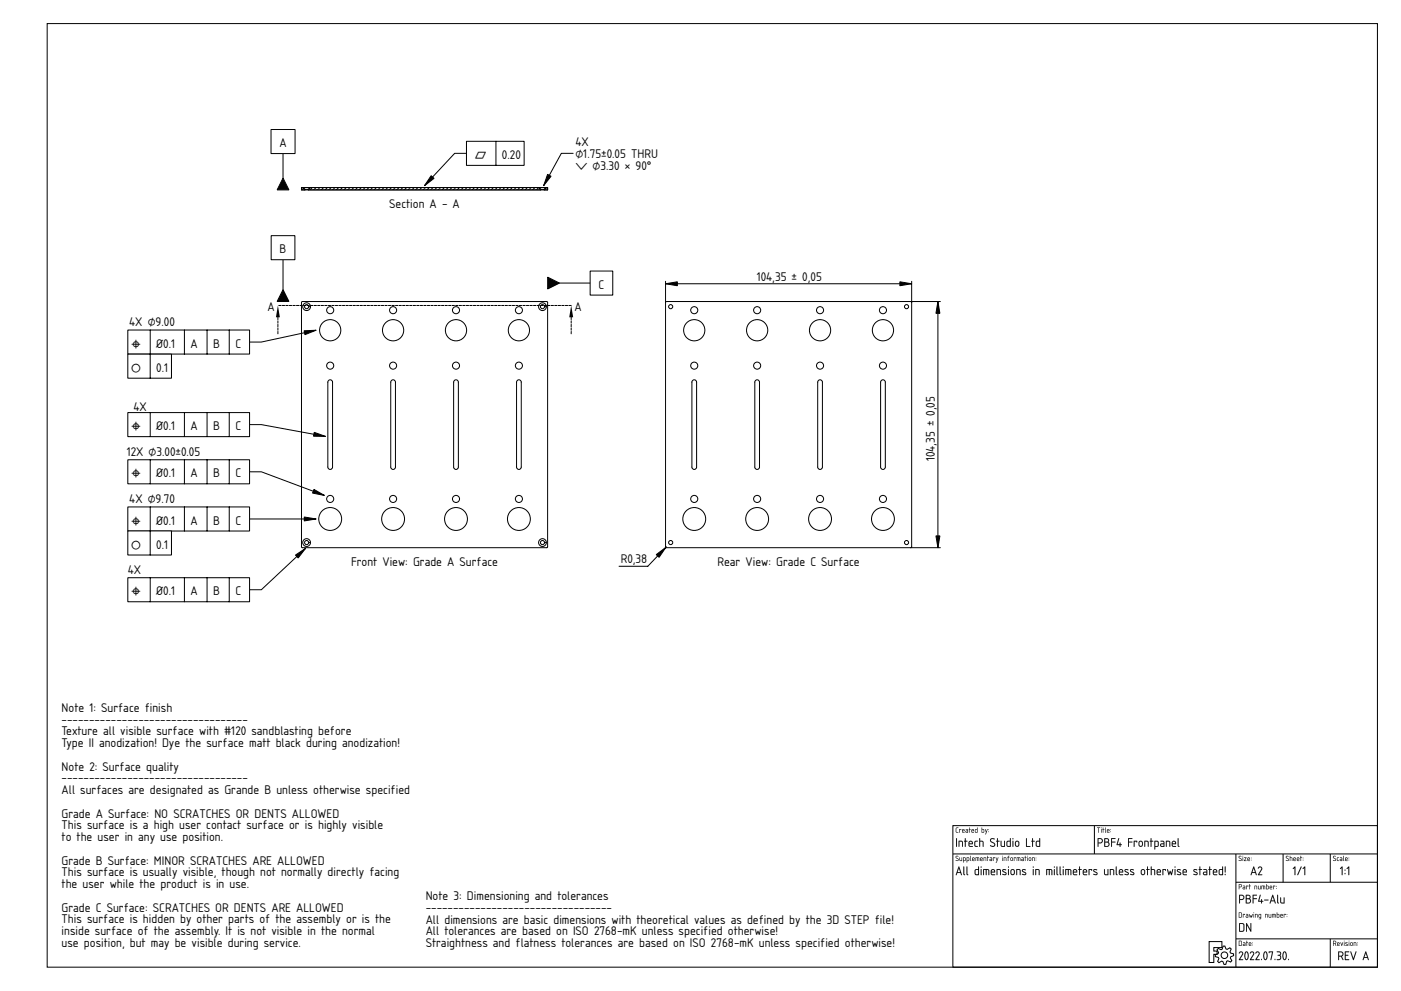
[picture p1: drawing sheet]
<svg xmlns="http://www.w3.org/2000/svg" width="594mm" height="420mm" viewBox="0 0 594 420" stroke-linecap="round" stroke-linejoin="round" font-family="sans-serif">
<defs><g id="words">
<g font-size="5">
<text x="118.5" y="62.4">A</text>
<text x="244" y="62.1">4X</text>
<text x="201.4" y="67.4">⏥</text>
<text x="212.8" y="67.4">0.20</text>
<text x="244" y="67">⌀1.75±0.05 THRU</text>
<text x="244" y="72">⌵ ⌀3.30 × 90°</text>
<text x="165.1" y="88.1">Section A - A</text>
<text x="118.6" y="107.4">B</text>
<text x="320.9" y="119">104,35 ± 0,05</text>
<text x="253.8" y="122.4">C</text>
<text x="113.4" y="131.9">A</text>
<text x="243.6" y="131.9">A</text>
<text x="54.8" y="138.1">4X ⌀9.00</text>
<text x="55.6" y="147.4">⌖</text>
<text x="66.3" y="147.4">Ø0.1</text>
<text x="80.8" y="147.4">A</text>
<text x="90.4" y="147.4">B</text>
<text x="99.8" y="147.4">C</text>
<text x="55.6" y="157.6">○</text>
<text x="66.3" y="157.6">0.1</text>
<text x="56.6" y="174.1">4X</text>
<text x="55.6" y="182.4">⌖</text>
<text x="66.3" y="182.4">Ø0.1</text>
<text x="80.8" y="182.4">A</text>
<text x="90.4" y="182.4">B</text>
<text x="99.8" y="182.4">C</text>
<text x="53.7" y="193.2">12X ⌀3.00±0.05</text>
<text x="396.4" y="195.6" transform="rotate(-90 396.4 195.6)">104,35 ± 0,05</text>
<text x="55.6" y="202.4">⌖</text>
<text x="66.3" y="202.4">Ø0.1</text>
<text x="80.8" y="202.4">A</text>
<text x="90.4" y="202.4">B</text>
<text x="99.8" y="202.4">C</text>
<text x="54.8" y="213.4">4X ⌀9.70</text>
<text x="55.6" y="222.4">⌖</text>
<text x="66.3" y="222.4">Ø0.1</text>
<text x="80.8" y="222.4">A</text>
<text x="90.4" y="222.4">B</text>
<text x="99.8" y="222.4">C</text>
<text x="55.6" y="232.6">○</text>
<text x="66.3" y="232.6">0.1</text>
<text x="148.8" y="239.8">Front View: Grade A Surface</text>
<text x="263.2" y="238.8">R0,38</text>
<text x="304.2" y="239.8">Rear View: Grade C Surface</text>
<text x="54.2" y="243.4">4X</text>
<text x="55.6" y="252.4">⌖</text>
<text x="66.3" y="252.4">Ø0.1</text>
<text x="80.8" y="252.4">A</text>
<text x="90.4" y="252.4">B</text>
<text x="99.8" y="252.4">C</text>
<text x="26.1" y="301.8">Note 1: Surface finish</text>
<text x="26.1" y="306.8">----------------------------------</text>
<text x="26.1" y="311.8">Texture all visible surface with #120 sandblasting before</text>
<text x="26.1" y="316.8">Type II anodization! Dye the surface matt black during anodization!</text>
<text x="26.1" y="326.7">Note 2: Surface quality</text>
<text x="26.1" y="331.7">----------------------------------</text>
<text x="26.1" y="336.7">All surfaces are designated as Grande B unless otherwise specified</text>
<text x="26.1" y="346.7">Grade A Surface: NO SCRATCHES OR DENTS ALLOWED</text>
<text x="26.1" y="351.6">This surface is a high user contact surface or is highly visible</text>
<text x="26.1" y="356.6">to the user in any use position.</text>
<text x="26.1" y="366.6">Grade B Surface: MINOR SCRATCHES ARE ALLOWED</text>
<text x="26.1" y="371.6">This surface is usually visible, though not normally directly facing</text>
<text x="26.1" y="376.5">the user while the product is in use.</text>
<text x="180.5" y="381.7">Note 3: Dimensioning and tolerances</text>
<text x="26.1" y="386.5">Grade C Surface: SCRATCHES OR DENTS ARE ALLOWED</text>
<text x="180.5" y="386.7">----------------------------------</text>
<text x="26.1" y="391.5">This surface is hidden by other parts of the assembly or is the</text>
<text x="180.5" y="391.6">All dimensions are basic dimensions with theoretical values as defined by the 3D STEP file!</text>
<text x="26.1" y="396.5">inside surface of the assembly. It is not visible in the normal</text>
<text x="26.1" y="401.4">use position, but may be visible during service.</text>
<text x="180.5" y="396.6">All tolerances are based on ISO 2768-mK unless specified otherwise!</text>
<text x="180.5" y="401.6">Straightness and flatness tolerances are based on ISO 2768-mK unless specified otherwise!</text>
</g>
</g></defs>
<g fill="none" stroke="#000" stroke-width=".42">
<path d="M20 10h564.1v400.1h-564.1zM180 180h.1M404.1 350h180v60.1h-180zM464.1 350v12.1M404.1 362.1h180M524.1 362.1v48M524.1 374.1h60M544.1 362.1v12M564.1 362.1v12M512.7 399.2h5.4v2.6h-3.4v1.4h1.4v1.4h-1.4v3.5h-2zM524.1 398.1h60M564.1 398.1v12"/>
<path d="M516.6 402.1l1.2 .5 .5-.2 .3-1.3h.8l.5 1.2 .5 .2 1.1-.7 .6 .6-.5 1.2 .2 .5 1.3 .3v.8l-1.2 .5-.2 .5 .7 1.1-.6 .6-1.2-.6-.5 .3-.3 1.3h-.8l-.5-1.2-.5-.2-1.1 .6-.6-.5 .6-1.2-.3-.5-1.3-.3v-.8l1.2-.5 .2-.5-.6-1.1z"/>
<circle cx="519.2" cy="405" r="1.4"/>
</g>
<g fill="#000">
<path d="M405.5 355.4l.3 .2-.2 3.5zM406.5 356.5h.2a1.16 1.16 0 0 1 1.6 .7l-.2 1.8-.2-2-1.1-.2-.1 2.2zM409.2 355.4l.3 .2v.9l.7 .2-.7 .1-.2 2.3-.2-2.3-.3-.1 .3-.2zM411.2 357l-.2 .6h1.2a.58 .58 0 0 0-.3-.7 .58 .58 0 0 0-.7 .1zM411 356.7a.92 .92 0 0 1 1.2 0 .92 .92 0 0 1 .2 1.2h-1.4l.2 .7 1.3 .3-1.1 .2a1.46 1.46 0 0 1-.4-2.4zM413.4 356.7l1.2-.1a1.06 1.06 0 0 0-1.2 1.1 1.06 1.06 0 0 0 1.2 1l-.2 .3a1.18 1.18 0 0 1-1.3-.5 1.18 1.18 0 0 1 .1-1.3zM415.3 355.4h.2l.1 1.1h.9l.5 .3v2.2l-.3-.2v-1.8l-.4-.2h-.7v2l-.3 .2zM420.1 355.6l.2-.1a1.07 1.07 0 0 1 1.5 .4l-.4-.1a.67 .67 0 0 0-1 0 .67 .67 0 0 0 .1 1l.9 .5a1.07 1.07 0 0 1 .2 1.6 1.07 1.07 0 0 1-1.7-.2l.2-.3a.78 .78 0 0 0 1 .4 .78 .78 0 0 0 .4-1.1l-1.6-.9zM422.8 355.4l.3 .2v.9l.8 .2-.8 .1-.2 2.3-.1-2.3-.4-.1 .4-.2zM424.4 356.5l.3 .2v1.8l.3 .2h.8v-2h.3v2.3l-1.1 .1a1.1 1.1 0 0 1-.7-1.7zM427.3 356.9l-.1 .1a1.02 1.02 0 0 0 .7 1.7h.4v-1.9zM426.9 356.7l1.4-.2v-1l.3-.1v3.6h-1.3l-.4-.3zM429.4 356.5l.3 .2-.2 2.3zM429.3 355.6a.25 .25 0 0 1 .5 0 .25 .25 0 0 1-.5 0zM430.9 356.9l-.2 1.2a.57 .57 0 0 0 .6 .6 .57 .57 0 0 0 .6-.6l-.2-1.1zM430.7 356.7a.92 .92 0 0 1 1.5 .6v.8a.91 .91 0 0 1-.9 .9 .91 .91 0 0 1-.9-.9zM435.1 355.4l.3 .2v3.1h1.3l.2 .3h-1.8zM437.7 355.4l.3 .2v.9l.8 .2-.8 .1-.1 2.3-.2-2.3-.4-.1 .4-.2zM439.7 356.9l-.1 .1a1.02 1.02 0 0 0 .7 1.7h.4v-1.9zM439.4 356.7l1.3-.2v-1l.3-.1v3.6h-1.2l-.5-.3z"/>
<path d="M405.5 351l.8-.1-.8 .4v1.2l.9 .5h-.8l-.3-.3zM406.8 351.5l.8 .1-.1 .3-.6-.2-.1 1.3zM408.2 351.8v.4h.6l-.2-.5zM408.1 351.6a.55 .55 0 0 1 .8 0 .55 .55 0 0 1 0 .8l-.7 .2 .8 .4-.9-.1zM409.7 352.4v.4h.6v-.4zM409.5 351.5h.7l.3 .4v1.1l-.7 .1a.44 .44 0 0 1-.4-.5 .44 .44 0 0 1 .4-.4h.5v-.4zM411 350.9l.2 .6 .4 .1-.4 .1-.1 1.4-.3-1.5zM412.2 351.8l-.1 .4h.7l-.2-.5zM412.1 351.6a.55 .55 0 0 1 .7 0 .55 .55 0 0 1 .1 .8l-.8 .2 .9 .4-1-.1zM413.7 351.7l-.1 1 .7 .1v-1.1zM413.5 351.7l.8-.2 .2-.6v2.1l-1.1-.2zM416.4 351.7v1.1h.6l.1-.9zM416.3 350.9l.2 .6 .8 .3-.2 1.2-.9-.1zM417.7 351.5l.5 1.1 .6-1-.8 2.1-.3-.1 .4-.6zM419.2 352.5l.1 .3zM419.2 351.6l.1 .3z"/>
<path d="M405.4 351l1-.2-.9 .5v1.2l.9 .5h-.8l-.3-.3zM405.5 351l-.2 1.7 1 .3-.8-.5v-1.3l.8-.3zM406.7 351.5l.9 .1-.1 .3-.6-.2-.1 1.4zM406.8 351.5v1.5l.1-1.3 .6 .2 .1-.3zM408.2 351.8v.4h.6l-.2-.4zM408.2 351.8l.5-.1 .1 .5h-.7zM408.1 351.6a.56 .56 0 0 1 .8 0 .56 .56 0 0 1 0 .8l-.7 .2 .8 .4-.9-.1zM408.1 351.6v1.3l.9 .1-.9-.4 .9-.3-.1-.6zM409.7 352.5v.3h.6v-.4zM409.6 352.4h.7v.4h-.6zM409.5 351.5h.7l.3 .4v1.1l-.7 .1a.46 .46 0 0 1-.4-.5 .46 .46 0 0 1 .4-.5l.5 .1-.1-.4zM409.5 351.5l.8 .3v.4h-.5a.43 .43 0 0 0-.4 .4 .43 .43 0 0 0 .4 .4h.6l.1-1.1-.3-.4zM411 350.9l.2 .6 .5 .1-.5 .1-.1 1.4-.3-1.5zM411 350.9l-.2 .7 .3 1.4 .1-1.3 .4-.1-.4-.1zM412.2 351.8l-.1 .4h.7l-.2-.4zM412.2 351.8l.4-.1 .2 .5h-.7zM412.1 351.6a.56 .56 0 0 1 .8 0 .56 .56 0 0 1 0 .8l-.8 .2 .9 .4-1-.1zM412.1 351.6l-.1 1.3 1 .1-.9-.4 .9-.3-.1-.6zM413.7 351.8v.9l.6 .1v-1.1zM413.7 351.7h.6v1.1l-.7-.1zM413.5 351.6l.8-.1 .2-.6v2.1l-1-.1zM413.5 351.7l-.1 1.1 1.1 .2v-2.1l-.2 .6zM416.4 351.7v1.1h.7v-.9zM416.4 351.7l.7 .1-.1 1h-.6zM416.3 350.8l.2 .7 .8 .3-.2 1.2-.9-.1zM416.3 350.9v2l.8 .1 .2-1.2-.9-.3zM417.7 351.5l.5 1.1 .4-1h.2l-.8 2.1-.3-.1 .4-.6zM417.7 351.5l.4 1.5-.4 .6 .3 .1 .8-2.1-.6 1.1zM419.2 352.5l.1 .3zM419.2 352.5l.1 .3zM419.2 351.6l.2 .3zM419.2 351.7l.1 .2z"/>
<path d="M405.5 355.4l.3 .2-.2 3.5zM405.5 355.4l.1 3.6 .2-3.4zM406.5 356.5h1.3l.5 .3v2.2l-.4-.2-.1-1.9-1-.1v2l-.3 .2zM406.5 356.5v2.5l.3-.2v-2l1.2 .2 .1 2 .2-.9a1.21 1.21 0 0 0-.3-1.5 1.21 1.21 0 0 0-1.5-.1zM409.2 355.4l.3 .2v.9l.8 .2-.8 .1-.2 2.3-.2-2.3-.3-.1 .3-.2zM409.2 355.4v1.1l-.4 .2 .4 .1 .1 2.2 .2-2.2 .7-.1-.7-.2v-.9zM411.2 357l-.2 .6h1.2l-.3-.7zM411.2 357a.59 .59 0 0 1 .7-.1 .59 .59 0 0 1 .3 .7h-1.2zM411 356.7a.93 .93 0 0 1 1.3 0 .93 .93 0 0 1 .1 1.2h-1.4l.2 .7 1.4 .3-1.2 .2a1.49 1.49 0 0 1-.4-2.4zM411 356.7l-.3 .6 .2 1.5 1.6 .2v-.2l-1.3-.1-.2-.5v-.3h1.5l-.2-1.1-.7-.3zM413.3 356.7l1.1-.3 .2 .4a.98 .98 0 0 0-1.2 .9 .98 .98 0 0 0 1.2 1v.3l-.7 .1-.7-.4zM413.4 356.7l-.2 1.6a.77 .77 0 0 0 .5 .7 .77 .77 0 0 0 .9-.3 1.06 1.06 0 0 1-1.2-1 1.06 1.06 0 0 1 1.2-1.1zM415.3 355.4h.3v1.1h.9l.5 .3v2.2l-.3-.2-.1-1.8-1-.2v2l-.3 .2zM415.3 355.4v3.6l.3-.2v-2h.7l.4 .2v1.8l.3 .2v-2.2l-1.4-.3v-.9zM420 355.6a1.17 1.17 0 0 1 1.8 .3h-.4a.66 .66 0 0 0-1-.1 .66 .66 0 0 0 .1 1l.9 .4a.93 .93 0 0 1 .3 1.6 1.25 1.25 0 0 1-1.9-.4l1.4 .2 .4-.5-1.7-1.3zM420.1 355.7a.91 .91 0 0 0 .2 1.4l1 .5a.64 .64 0 0 1 .3 .9 .64 .64 0 0 1-1 .1l-.6-.2v.3a1.05 1.05 0 0 0 1.6 .2 1.05 1.05 0 0 0-.2-1.6l-1.1-.6-.1-.6 .4-.4 1 .2 .2-.3-1.1-.2zM422.8 355.4l.3 .2v.9l.8 .2-.8 .1-.2 2.3-.1-2.3-.4-.1 .4-.2zM422.8 355.4v1.1l-.4 .2 .4 .1 .1 2.2 .2-2.2 .7-.1-.7-.2v-.9zM424.3 356.5l.4 .2v1.7l1.1 .3v-2l.3-.2v2.5h-1.3l-.4-.3zM424.4 356.5l-.1 .9a1.15 1.15 0 0 0 .7 1.6h1.1v-2.3h-.3v2h-.8l-.3-.2-.1-1.8zM427.3 356.9l-.1 .1a.99 .99 0 0 0 .7 1.7h.4v-1.9zM427.3 356.8h1v1.9h-.7a1.11 1.11 0 0 1-.3-1.9zM426.9 356.7l1.4-.2-.1-1 .4-.1-.1 3.6-1.2 .1-.4-.4zM427 356.7l-.1 2 .4 .3h1.2v-3.6l-.2 .1v1zM429.4 356.5l.3 .2-.2 2.4zM429.4 356.5l.1 2.5 .2-2.3zM429.3 355.6a.26 .26 0 0 1 .5 0 .26 .26 0 0 1-.5 0zM429.4 355.4l.2 .4zM430.9 356.9l-.1 1.4 .8 .3 .2-1.5zM430.9 356.9h.8l.2 1.2a.59 .59 0 0 1-.6 .6 .59 .59 0 0 1-.6-.6zM430.7 356.6v.1a.92 .92 0 0 1 1-.2 .92 .92 0 0 1 .5 .8l-.1 1.3-.6 .4-.7-.1-.4-.8zM430.7 356.7l-.3 1.4a.89 .89 0 0 0 .9 .9 .89 .89 0 0 0 .9-.9l-.3-1.4zM435.1 355.4l.3 .2v3.1h1.3l.2 .3h-1.8zM435.1 355.4v3.6h1.7l-.1-.3h-1.3v-3.1zM437.7 355.4l.4 .2-.1 .9 .8 .2-.8 .1-.1 2.3-.2-2.3-.4-.1 .4-.2zM437.7 355.4v1.1l-.4 .2 .4 .1 .2 2.2 .1-2.2 .8-.1-.8-.2v-.9zM439.8 356.9l-.2 .1a.99 .99 0 0 0 .7 1.7h.4v-1.9zM439.7 356.8h1v1.9h-.6a1.11 1.11 0 0 1-.4-1.9zM439.4 356.7l1.3-.2v-1l.3-.1v3.6l-1.2 .1-.5-.4zM439.4 356.7l-.1 2 .5 .3h1.2v-3.6l-.3 .1v1z"/>
<path d="M465.2 350.8l1.3 .1-.5 .1-.1 2.1-.1-2.1zM465.3 350.9l.5 .1 .1 2 .1-2 .5-.1zM466.9 351.5l.1 1.6zM466.9 351.5l.1 1.5zM466.9 351a.15 .15 0 0 1 .3 0 .15 .15 0 0 1-.3 0zM466.9 350.9l.2 .2zM467.7 350.9l.2 .6 .4 .1-.4 .1-.2 1.4-.3-1.5zM467.7 350.9l-.3 .7 .3 1.4 .1-1.3 .5-.1-.5-.1zM468.6 350.9l.3 2.2-.3-.4zM468.6 350.9v1.8l.3 .3zM469.7 351.8l-.1 .4h.7l-.2-.4zM469.6 351.8l.5-.1 .2 .5h-.7zM469.6 351.6a.56 .56 0 0 1 .7 0 .56 .56 0 0 1 .1 .8l-.8 .2 .9 .4-1-.1zM469.6 351.6l-.1 1.3 .9 .1-.8-.4 .8-.3-.1-.6zM470.9 352.5l.2 .3zM470.9 352.5l.2 .3zM470.9 351.6l.2 .3zM470.9 351.7l.2 .2z"/>
<path d="M465.2 350.9h1.3l-.5 .1-.1 2.1-.1-2.1zM466.9 351.5l.1 1.5zM466.9 351a.15 .15 0 0 1 .3 0 .15 .15 0 0 1-.3 0zM467.7 350.9l.2 .6 .4 .1-.4 .1-.2 1.4-.3-1.5zM468.6 350.9l.3 2.2-.3-.4zM469.7 351.8l-.1 .4h.7l-.2-.5zM469.6 351.6a.55 .55 0 0 1 .7 0 .55 .55 0 0 1 .1 .8l-.8 .2 .8 .4-.9-.1zM470.9 352.5l.2 .3zM470.9 351.6l.2 .3z"/>
<path d="M465.8 355.7v1.5h.8a.75 .75 0 0 0 .7-.8 .75 .75 0 0 0-.8-.7zM465.5 355.4h1.1a1.1 1.1 0 0 1 1 1.1 1.1 1.1 0 0 1-1 1.1h-.8v1.2l-.3 .2zM468.3 355.4h.9a.93 .93 0 0 1 1 .5 .93 .93 0 0 1-.3 1.1 1.11 1.11 0 0 1 .5 1.2 1.11 1.11 0 0 1-.9 .9l-1.2-.1zM468.6 357.2v1.5h.8a.74 .74 0 0 0 .7-.7 .74 .74 0 0 0-.7-.8zM468.6 355.7v1.1h.8a.56 .56 0 0 0 .5-.5 .56 .56 0 0 0-.5-.6zM471.2 355.4l1.8 .1-1.5 .2v1.1l1.5 .2-1.5 .2-.2 1.8zM474.3 355.4l.3 .2-.7 2.3h.9l.2-.7 .1 .7 .6 .2-.6 .2-.2 .7-.1-.7-1.3-.2zM478.4 355.4l1.8 .1-1.5 .2v1.1l1.5 .2-1.5 .2-.2 1.8zM480.8 356.5l1.4 .1-.1 .6-.2-.4h-.8l-.2 2.2zM483.3 356.9l-.2 1.2a.57 .57 0 0 0 .6 .6 .57 .57 0 0 0 .6-.6l-.2-1.1zM483.1 356.7a.92 .92 0 0 1 1.5 .6v.8a.91 .91 0 0 1-.9 .9 .91 .91 0 0 1-.9-.9zM485.3 356.5h.1a1.16 1.16 0 0 1 1.7 .7l-.2 1.8-.2-2-1.1-.2-.2 2.2zM488 355.4l.3 .2v.9l.7 .2-.7 .1-.2 2.3-.2-2.3-.4-.1 .4-.2zM489.9 356.8v1.9h.9l.2-1.6zM489.5 356.5h.2a1.14 1.14 0 0 1 1.6 .7v.1a1.27 1.27 0 0 1-.6 1.8h-.8l-.1 1h-.3zM492.4 358l.1 .7h.9v-.8zM492.1 356.5h1.1l.5 .5v1.9l-1.1 .2a.74 .74 0 0 1-.7-.8 .74 .74 0 0 1 .7-.7h.8v-.6l-1.3-.2zM494.4 356.5h.2a1.16 1.16 0 0 1 1.6 .7l-.1 1.8-.3-2-1.1-.2-.1 2.2zM497.3 357l-.1 .6h1.1a.58 .58 0 0 0-.2-.7 .58 .58 0 0 0-.8 .1zM497.2 356.7a.92 .92 0 0 1 1.2 0 .92 .92 0 0 1 .1 1.2h-1.3l.2 .7 1.3 .3-1.1 .2a1.46 1.46 0 0 1-.4-2.4zM499.4 355.4l.3 .2v2.8l.4 .3a.46 .46 0 0 1-.7 .2 .46 .46 0 0 1 0-.7z"/>
<path d="M465.8 355.7v1.5h.8a.72 .72 0 0 0 .7-.8 .72 .72 0 0 0-.8-.7zM465.8 355.7h.7a.77 .77 0 0 1 .8 .7 .77 .77 0 0 1-.7 .8h-.8zM465.5 355.4h1.4l.5 .3a1.11 1.11 0 0 1 .2 1.2 1.11 1.11 0 0 1-1 .7h-.8v1.2l-.3 .2zM465.5 355.4v3.6l.3-.2v-1.3h1l.6-.4a1.07 1.07 0 0 0-.8-1.7zM468.3 355.4l1.6 .1a.89 .89 0 0 1 0 1.5h.1a1.13 1.13 0 0 1 .5 1.2 1.13 1.13 0 0 1-1 .9l-1.2-.1zM468.3 355.4v3.6h1.2a1.08 1.08 0 0 0 .9-.8 1.08 1.08 0 0 0-.5-1.2 .9 .9 0 0 0 .3-1.1 .9 .9 0 0 0-1-.5zM468.6 357.2v1.5h.8a.73 .73 0 0 0 .6-.5 .73 .73 0 0 0-.1-.7zM468.6 357.2h.8a.77 .77 0 0 1 .7 .8 .77 .77 0 0 1-.7 .7h-.8zM468.6 355.7v1.1h.8a.53 .53 0 0 0 .5-.5 .53 .53 0 0 0-.5-.5zM468.6 355.7h.8a.58 .58 0 0 1 .5 .6 .58 .58 0 0 1-.5 .6h-.8zM471.2 355.4l1.8 .1-1.5 .2v1.1l1.5 .2-1.5 .2-.2 1.9zM471.2 355.4l.1 3.6 .2-1.8 1.5-.2-1.5-.1v-1.2l1.5-.2zM474.3 355.4l.3 .2-.7 2.3h.9l.2-.7 .1 .7 .6 .2-.6 .2-.2 .8-.1-.8-1.3-.2zM474.3 355.4l-.8 2.7 1.3 .2 .1 .7 .2-.7 .6-.2-.6-.1v-.7h-.3v.7h-.9l.6-2.4zM478.4 355.4l1.8 .1-1.5 .2v1.1l1.5 .2-1.5 .2-.2 1.9zM478.4 355.4l.1 3.6 .2-1.8 1.5-.2-1.5-.1v-1.2l1.5-.2zM480.8 356.5l1.4 .1-.1 .6-.2-.4h-.8l-.2 2.3zM480.8 356.5l.1 2.5 .2-2.2h.8l.2 .4 .1-.6zM483.3 356.9l-.1 1.4 .8 .3 .2-1.5zM483.3 356.9h.8l.2 1.2a.59 .59 0 0 1-.6 .6 .59 .59 0 0 1-.6-.6zM483.1 356.6v.1a.92 .92 0 0 1 1-.2 .92 .92 0 0 1 .5 .8l-.1 1.3-.6 .4-.7-.1-.4-.8zM483.1 356.7l-.3 1.4a.89 .89 0 0 0 .9 .9 .89 .89 0 0 0 .9-.9l-.3-1.4zM485.3 356.5h1.3l.4 .3 .1 2.2-.4-.2-.1-1.9-1-.1v2l-.3 .2zM485.3 356.5v2.5l.3-.2v-2l1.1 .2 .2 2 .2-.9a1.21 1.21 0 0 0-.3-1.5 1.21 1.21 0 0 0-1.5-.1zM487.9 355.4l.4 .2v.9l.7 .2-.7 .1-.2 2.3-.2-2.3-.4-.1 .4-.2zM488 355.4l-.1 1.1-.3 .2 .3 .1 .2 2.2 .1-2.2 .8-.1-.8-.2v-.9zM489.9 356.8v1.9l.9-.1 .1-1.7zM489.8 356.8l1.2 .3-.2 1.6h-1zM489.5 356.5h1.3l.6 .7-.1 1.5-.4 .3-1 .1-.2 1.1zM489.6 356.5v3.6l.2-.2v-.9h.9a1.36 1.36 0 0 0 .6-1.8 1.36 1.36 0 0 0-1.7-.7zM492.4 358.1l.1 .5 .9 .1v-.8zM492.4 358l1-.1v.8l-1-.1zM492.1 356.5h1.1l.6 .5v1.9l-1.2 .2a.77 .77 0 0 1-.7-.8 .77 .77 0 0 1 .7-.8l.8 .1-.1-.6-1.2-.2zM492.2 356.5v.3l1.2 .2v.6h-.8a.72 .72 0 0 0-.7 .7 .72 .72 0 0 0 .7 .7l1.1-.1v-1.9l-.5-.5zM494.4 356.5h1.3l.5 .3v2.2l-.4-.2v-1.9l-1.1-.1 .1 2-.4 .2zM494.5 356.5v2.5l.2-.2v-2l1.2 .2 .2 2 .1-.9a1.21 1.21 0 0 0-.3-1.5 1.21 1.21 0 0 0-1.4-.1zM497.3 357l-.1 .6h1.1l-.2-.7zM497.3 357a.59 .59 0 0 1 .8-.1 .59 .59 0 0 1 .2 .7h-1.1zM497.2 356.7a.94 .94 0 0 1 1.2 0 .94 .94 0 0 1 .1 1.2h-1.3l.2 .7 1.3 .3-1.1 .2a1.49 1.49 0 0 1-.4-2.4zM497.2 356.7l-.3 .6 .2 1.5 1.5 .2v-.2l-1.2-.1-.2-.5v-.3h1.4l-.1-1.1-.7-.3zM499.4 355.4l.4 .2v2.8l.3 .3a.47 .47 0 0 1-.7 .2 .47 .47 0 0 1 0-.7zM499.5 355.4l-.1 3.1 .5 .5-.2-3.4z"/>
<path d="M405.4 363l.7-.1 .2 .3a.44 .44 0 0 0-.6-.2 .44 .44 0 0 0-.2 .6l1 .7-.3 .7-1-.2h.9l.2-.3-1.1-.9zM405.4 363l-.1 .6 .8 .6a.44 .44 0 0 1 0 .7 .44 .44 0 0 1-.7-.2l-.1 .1a.64 .64 0 0 0 1 .2 .64 .64 0 0 0-.1-1l-.8-.7 1-.3zM406.9 363.5l.2 1.2 .6 .1 .3-1.3v1.5l-1-.1zM406.9 363.5l.1 1.4 .9 .1v-1.5l-.1 1.4h-.5zM408.6 363.7v1.1h.5l.1-1zM408.6 363.7l.7 .2-.1 .9-.6 .1zM408.4 363.5h.8l.3 .5-.1 .9-.8 .2-.1 .6zM408.4 363.5v2.2l.2-.7h.6l.3-.4a.76 .76 0 0 0-.2-1 .76 .76 0 0 0-.9-.1zM410.1 363.7v1.1h.6v-1zM410.1 363.7l.7 .2-.1 .9-.6 .1zM409.9 363.5h.9l.2 .5-.1 .9-.8 .2-.1 .6zM409.9 363.5v2.2l.2-.7h.7l.2-.4a.76 .76 0 0 0-.1-1 .76 .76 0 0 0-1-.1zM411.4 362.9l.3 2.2-.3-.4zM411.5 362.9l-.1 1.8 .3 .3zM412.5 363.8l-.1 .4h.7l-.2-.4zM412.5 363.8l.4-.1 .2 .5h-.7zM412.4 363.6a.56 .56 0 0 1 .7 0 .56 .56 0 0 1 .1 .8l-.8 .2 .9 .4-1-.1zM412.4 363.6l-.1 1.3 1 .1-.9-.4 .9-.3-.1-.6zM413.7 363.5l1.4 .1 .1 1.4-.3-1.2-.3-.1-.1 1.4-.2-1.4h-.4l-.2 1.3zM413.7 363.5v1.5l.2-1.3h.5l.1 1.3v-1.3l.5 .1 .2 1.1a1.02 1.02 0 0 0-.1-1.3 1.02 1.02 0 0 0-1.3-.1zM415.9 363.8l-.1 .4h.7l-.2-.4zM415.9 363.8l.4-.1 .2 .5h-.7zM415.8 363.6a.56 .56 0 0 1 .8 0 .56 .56 0 0 1 0 .8l-.8 .2 .9 .4-1-.1zM415.8 363.6l-.1 1.3 1 .1-.9-.4 .9-.3-.1-.6zM417.1 363.5l1 .1 .1 1.4-.3-1.2-.6-.1-.2 1.3zM417.1 363.5v1.5l.2-1.3 .7 .1 .1 1.2 .1-.6a.7 .7 0 0 0-.2-.8 .7 .7 0 0 0-.9-.1zM418.7 362.9l.2 .6 .5 .1-.5 .1-.1 1.4-.3-1.5zM418.7 362.9l-.2 .7 .3 1.4 .1-1.3 .4-.1-.4-.1zM419.9 364.5v.3h.6v-.4zM419.8 364.4h.7v.4h-.6zM419.7 363.5h.7l.3 .4v1.1l-.7 .1a.46 .46 0 0 1-.4-.5 .46 .46 0 0 1 .4-.5l.5 .1-.1-.4zM419.7 363.5l.8 .3v.4h-.5a.43 .43 0 0 0-.4 .4 .43 .43 0 0 0 .4 .4h.6l.1-1.1-.3-.4zM421.1 363.5l.9 .1-.1 .4-.6-.3-.1 1.4zM421.1 363.5l.1 1.5 .1-1.3 .6 .2v-.3zM422.3 363.5l.5 1.1 .3-1h.3l-.9 2.1-.3-.1 .5-.6zM422.3 363.5l.4 1.5-.4 .6 .2 .1 .8-2.1-.5 1.1zM425 363.5l.1 1.6zM425 363.5l.1 1.5zM425 363a.15 .15 0 0 1 .3 0 .15 .15 0 0 1-.3 0zM425 362.9l.2 .2zM425.7 363.5l.9 .1 .1 1.4-.2-1.2-.7-.1-.1 1.3zM425.7 363.5v1.5l.1-1.3 .7 .1 .1 1.2 .1-.6a.7 .7 0 0 0-.2-.8 .7 .7 0 0 0-.8-.1zM427.5 363l.5-.2-.4 .7 .4 .1-.4 .1-.1 1.4-.4-1.5zM427.5 363l-.3 .6 .3 1.4 .1-1.3 .4-.1-.4-.1 .4-.6zM428.8 363.8l-.1 .8 .5 .2 .1-.9zM428.8 363.8h.4l.1 .7a.36 .36 0 0 1-.3 .3 .36 .36 0 0 1-.4-.3zM428.3 364.2a.76 .76 0 0 1 1.5 0 .76 .76 0 0 1-1.5 0zM428.3 364.2a.7 .7 0 0 0 1.4 0 .7 .7 0 0 0-1.4 0zM429.9 363.5l.9 .1-.1 .4-.6-.3-.1 1.4zM430 363.5v1.5l.1-1.3 .6 .2 .1-.3zM431.2 363.5l1.3 .1 .2 1.4-.3-1.2-.4-.1-.1 1.4-.1-1.4h-.5l-.2 1.3zM431.2 363.5v1.5l.1-1.3h.5l.1 1.3 .1-1.3 .4 .1 .3 1.1a1.02 1.02 0 0 0-.2-1.3 1.02 1.02 0 0 0-1.2-.1zM433.3 364.5l.1 .3h.5v-.4zM433.3 364.4h.6v.4h-.6zM433.1 363.5h.8l.2 .4v1.1l-.7 .1a.46 .46 0 0 1-.4-.5 .46 .46 0 0 1 .4-.5l.5 .1v-.4zM433.2 363.5l.7 .3v.4h-.5a.43 .43 0 0 0-.4 .4 .43 .43 0 0 0 .4 .4h.7v-1.1l-.2-.4zM434.6 362.9l.2 .6 .5 .1-.5 .1-.1 1.4-.3-1.5zM434.7 362.9l-.3 .7 .3 1.4 .1-1.3 .5-.1-.5-.1zM435.6 363.5l.1 1.6zM435.6 363.5l.1 1.5zM435.6 363a.15 .15 0 0 1 .3 0 .15 .15 0 0 1-.3 0zM435.6 362.9l.2 .2zM436.5 363.8v.8l.4 .2 .1-.9zM436.5 363.8h.5l.1 .7a.36 .36 0 0 1-.3 .3 .36 .36 0 0 1-.4-.3zM436 364.2a.8 .8 0 0 1 1.6 0 .8 .8 0 0 1-1.6 0zM436.1 364.2a.68 .68 0 0 0 1.3 0 .68 .68 0 0 0-1.3 0zM437.7 363.5l1 .1 .1 1.4-.3-1.2-.6-.1-.2 1.3zM437.7 363.5v1.5l.2-1.3 .7 .1 .1 1.2 .1-.6a.7 .7 0 0 0-.3-.8 .7 .7 0 0 0-.8-.1zM439.2 364.5l.2 .3zM439.2 364.5l.2 .3zM439.2 363.6l.2 .3zM439.2 363.7l.2 .2z"/>
<path d="M405.4 363l.5-.1 .4 .2a.45 .45 0 0 0-.6-.1 .45 .45 0 0 0-.2 .6l.7 .4a.59 .59 0 0 1 0 1 .59 .59 0 0 1-.9-.4l.1 .1a.43 .43 0 0 0 .7 .1 .43 .43 0 0 0 0-.6l-.9-.6zM406.9 363.5l.4 1.3h.5l.1-1.3v1.5l-.9-.1zM408.6 363.7v1.1h.6l.1-.9zM408.4 363.5a.8 .8 0 0 1 1.1 .7 .8 .8 0 0 1-.9 .9l-.1 .6zM410.1 363.7v1.1h.6l.1-.9zM409.9 363.5a.8 .8 0 0 1 1.2 .7 .8 .8 0 0 1-1 .9l-.1 .6zM411.5 362.9l.2 2.2-.3-.4zM412.5 363.8l-.1 .4h.7l-.2-.5zM412.4 363.6a.55 .55 0 0 1 .7 0 .55 .55 0 0 1 .1 .8l-.8 .2 .9 .4-1-.1zM413.7 363.5h1.1a1.06 1.06 0 0 1 .3 1.5l-.3-1.3-.3 1.3-.2-1.3h-.4l-.2 1.3zM415.9 363.8l-.1 .4h.7l-.2-.5zM415.8 363.6a.55 .55 0 0 1 .7 0 .55 .55 0 0 1 .1 .8l-.8 .2 .9 .4-1-.1zM417.1 363.5h.1a.7 .7 0 0 1 .8 .1 .7 .7 0 0 1 .2 .8l-.1 .6-.1-1.2-.7-.1-.2 1.3zM418.7 362.9l.2 .6 .5 .1-.5 .1-.1 1.4-.3-1.5zM419.9 364.4v.4h.6v-.4zM419.7 363.5h.7l.3 .4-.1 1.1-.6 .1a.44 .44 0 0 1-.4-.5 .44 .44 0 0 1 .4-.4h.5l-.1-.4zM421.1 363.5l.8 .1v.3l-.6-.2-.1 1.3zM422.3 363.5l.5 1.1 .5-1-.8 2.1-.3-.1 .5-.6zM425 363.5l.1 1.5zM425 363a.15 .15 0 0 1 .3 0 .15 .15 0 0 1-.3 0zM425.7 363.5a.7 .7 0 0 1 .8 .1 .7 .7 0 0 1 .2 .8l-.1 .6-.1-1.2-.7-.1-.1 1.3zM427.5 363l.5-.1-.4 .6 .4 .1-.4 .1-.1 1.3-.4-1.4zM428.8 363.8l-.2 .7a.34 .34 0 0 0 .4 .3 .34 .34 0 0 0 .3-.3l-.1-.7zM428.2 364.2a.75 .75 0 0 1 1.5 0 .75 .75 0 0 1-1.5 0zM429.9 363.5l.9 .1-.1 .3-.6-.2-.1 1.3zM431.2 363.5h1a1.06 1.06 0 0 1 .4 1.5l-.4-1.3-.3 1.3-.1-1.3h-.5l-.1 1.3zM433.3 364.4l.1 .4h.5v-.4zM433.2 363.5h.7l.2 .4v1.1l-.7 .1a.44 .44 0 0 1-.4-.5 .44 .44 0 0 1 .4-.4h.5v-.4zM434.6 362.9l.2 .6 .5 .1-.5 .1-.1 1.4-.3-1.5zM435.6 363.5l.1 1.5zM435.6 363a.14 .14 0 0 1 .2 0 .14 .14 0 0 1-.2 0zM436.5 363.8l-.1 .7a.34 .34 0 0 0 .4 .3 .34 .34 0 0 0 .3-.3l-.1-.7zM436 364.2a.72 .72 0 0 1 1.4 0 .72 .72 0 0 1-1.4 0zM437.7 363.5h.1a.7 .7 0 0 1 .8 .1 .7 .7 0 0 1 .2 .8l-.1 .6-.2-1.2-.6-.1-.2 1.3zM439.2 364.5l.2 .3zM439.2 363.6l.2 .3z"/>
<path d="M406.5 367.4l.3 .1 1.1 3.3-.2 .3-.4-1h-1.4l-.3 .9-.3-.1zM406.5 367.4l-1.2 3.5h.4l.2-.8h1.4l.4 1zM406.6 368.1l-.6 1.7h1.2zM406.6 368l.6 1.8h-1.2zM408.5 367.4l.4 .2v2.8l.3 .3a.47 .47 0 0 1-.7 .2 .47 .47 0 0 1 0-.7zM408.6 367.4l-.1 3.1 .5 .5-.2-3.4zM409.9 367.4l.3 .2v2.8l.3 .3a.47 .47 0 0 1-.7 .2 .47 .47 0 0 1 0-.7zM409.9 367.4v3.1l.5 .5-.2-3.4zM413.8 368.9l-.1 .1a.99 .99 0 0 0 .7 1.7h.4v-1.9zM413.8 368.8h1v1.9h-.6a1.11 1.11 0 0 1-.4-1.9zM413.4 368.7l1.4-.2-.1-1 .4-.1-.1 3.6-1.2 .1-.4-.4zM413.5 368.7l-.1 2 .5 .3h1.2v-3.6l-.3 .1v1zM415.9 368.5l.3 .2-.2 2.4zM415.9 368.5l.1 2.5 .2-2.3zM415.8 367.6a.26 .26 0 0 1 .5 0 .26 .26 0 0 1-.5 0zM415.9 367.4l.3 .4zM416.9 368.5l2.3 .1 .3 2.4-.4-.2-.1-1.9-.6-.1-.2 2.3-.2-2.3h-.7v2.1l-.4 .1zM417 368.5v2.5l.2-.1v-2.1h.8l.2 2.2 .1-2.2 .7 .1 .2 2.1 .3-.2a2.13 2.13 0 0 0-.4-2.2zM420.6 369l-.1 .6h1.1l-.3-.7zM420.6 369a.59 .59 0 0 1 .7-.1 .59 .59 0 0 1 .3 .7h-1.1zM420.4 368.7a.93 .93 0 0 1 1.3 0 .93 .93 0 0 1 .1 1.2h-1.3l.2 .7 1.3 .3-1.2 .2a1.49 1.49 0 0 1-.4-2.4zM420.4 368.7l-.3 .6 .2 1.5 1.6 .2v-.2l-1.3-.1-.2-.5v-.3h1.5l-.2-1.1-.7-.3zM422.6 368.5h1.3l.5 .3v2.2l-.4-.2v-1.9l-1.1-.1 .1 2-.4 .2zM422.7 368.5v2.5l.2-.2v-2l1.2 .2 .2 2 .1-.9a1.21 1.21 0 0 0-.3-1.5 1.21 1.21 0 0 0-1.4-.1zM425.1 368.6l.2-.1a.87 .87 0 0 1 1.3 .5h-.2a.55 .55 0 0 0-.6-.2 .55 .55 0 0 0-.4 .5l1 .5a.68 .68 0 0 1 .4 .9 .68 .68 0 0 1-.9 .4l-.9-.4 1.3-.1 .1-.2-1.3-.8zM425.2 368.7v.8l1.3 .9-.2 .3-1.2-.2-.1 .3 1.5 .1a.61 .61 0 0 0 .3-.6 .61 .61 0 0 0-.4-.5l-1-.5a.53 .53 0 0 1 .3-.5 .53 .53 0 0 1 .6 .2l.2-.4zM427.5 368.5l.3 .2-.2 2.4zM427.5 368.5l.1 2.5 .2-2.3zM427.4 367.6a.26 .26 0 0 1 .5 0 .26 .26 0 0 1-.5 0zM427.5 367.4l.2 .4zM429 368.9l-.1 1.4 .8 .3 .2-1.5zM429 368.9l.8 .1 .2 1.1a.59 .59 0 0 1-.6 .6 .59 .59 0 0 1-.6-.6zM428.8 368.6v.1a.92 .92 0 0 1 1-.2 .92 .92 0 0 1 .5 .8l-.1 1.3-.6 .4h-.7l-.4-.9zM428.8 368.7l-.3 1.4a.89 .89 0 0 0 .9 .9 .89 .89 0 0 0 .9-.9l-.3-1.4zM431 368.5h1.3l.4 .3 .1 2.2-.4-.2-.1-1.9-1-.1v2l-.3 .2zM431 368.5v2.5l.3-.2v-2l1.1 .2 .2 2 .2-.9a1.21 1.21 0 0 0-.3-1.5 1.21 1.21 0 0 0-1.5-.1zM433.5 368.6l.1-.1a.87 .87 0 0 1 1.4 .5h-.2a.55 .55 0 0 0-.6-.2 .55 .55 0 0 0-.4 .5l1 .5a.68 .68 0 0 1 .3 .9 .68 .68 0 0 1-.8 .4l-1-.4 1.4-.1 .1-.2-1.3-.8zM433.5 368.7v.8l1.3 .9-.2 .3-1.1-.2-.1 .3 1.5 .1a.61 .61 0 0 0 .3-.6 .61 .61 0 0 0-.4-.5l-1.1-.5a.53 .53 0 0 1 .4-.5 .53 .53 0 0 1 .6 .2l.2-.4zM438 368.5l.3 .2-.2 2.4zM438 368.5l.1 2.5 .2-2.3zM437.9 367.6a.26 .26 0 0 1 .5 0 .26 .26 0 0 1-.5 0zM438 367.4l.3 .4zM439 368.5h1.3l.5 .3v2.2l-.3-.2-.1-1.9-1.1-.1 .1 2-.4 .2zM439.1 368.5v2.5l.2-.2v-2l1.2 .2 .2 2 .1-.9a1.21 1.21 0 0 0-.3-1.5 1.21 1.21 0 0 0-1.4-.1zM443.7 368.5l2.3 .1 .2 2.4-.4-.2-.1-1.9-.6-.1-.2 2.3-.2-2.3h-.7v2.1l-.3 .1zM443.7 368.5v2.5l.3-.1v-2.1h.8l.1 2.2 .2-2.2 .7 .1 .1 2.1 .3-.2a2.13 2.13 0 0 0-.4-2.2zM446.9 368.5l.4 .2-.2 2.4zM447 368.5l.1 2.5 .1-2.3zM446.9 367.6a.26 .26 0 0 1 .5 0 .26 .26 0 0 1-.5 0zM447 367.4l.2 .4zM448 367.4l.4 .2v2.8l.3 .3a.47 .47 0 0 1-.7 .2 .47 .47 0 0 1 0-.7zM448.1 367.4l-.1 3.1 .5 .5-.2-3.4zM449.4 367.4l.3 .2v2.8l.3 .3a.47 .47 0 0 1-.7 .2 .47 .47 0 0 1 0-.7zM449.4 367.4v3.1l.5 .5-.2-3.4zM450.7 368.5l.4 .2-.2 2.4zM450.7 368.5l.2 2.5 .1-2.3zM450.6 367.6a.3 .3 0 0 1 .6 0 .3 .3 0 0 1-.6 0zM450.7 367.4l.3 .4zM451.8 368.5l2.3 .1 .2 2.4-.4-.2-.1-1.9-.6-.1-.2 2.3-.2-2.3h-.7v2.1l-.4 .1zM451.8 368.5v2.5l.2-.1v-2.1h.8l.2 2.2 .2-2.2 .6 .1 .2 2.1 .3-.2a2.13 2.13 0 0 0-.4-2.2zM455.4 369l-.1 .6h1.1l-.2-.7zM455.4 369a.59 .59 0 0 1 .8-.1 .59 .59 0 0 1 .2 .7h-1.1zM455.2 368.7a.93 .93 0 0 1 1.3 0 .93 .93 0 0 1 .1 1.2h-1.3l.2 .7 1.3 .3-1.1 .2a1.49 1.49 0 0 1-.5-2.4zM455.3 368.7l-.4 .6 .2 1.5 1.6 .2v-.2l-1.3-.1-.1-.5v-.3h1.4l-.2-1.1-.6-.3zM457.6 367.4l.4 .2-.1 .9 .8 .2-.8 .1-.1 2.3-.2-2.3-.4-.1 .4-.2zM457.7 367.4l-.1 1.1-.3 .2 .3 .1 .2 2.2 .1-2.2 .8-.1-.8-.2v-.9zM459.6 369l-.1 .6h1.1l-.2-.7zM459.6 369a.59 .59 0 0 1 .8-.1 .59 .59 0 0 1 .2 .7h-1.1zM459.4 368.7h.1a.93 .93 0 0 1 1.2 0 .93 .93 0 0 1 .1 1.2h-1.3l.2 .7 1.3 .3-1.1 .2a1.49 1.49 0 0 1-.5-2.4zM459.5 368.7l-.3 .6 .1 1.5 1.6 .2v-.2l-1.2-.1-.2-.5v-.3h1.4l-.2-1.1-.6-.3zM461.7 368.5l1.4 .1-.2 .6-.2-.4h-.7l-.2 2.3zM461.7 368.5l.1 2.5 .2-2.2h.8l.1 .4 .2-.6zM463.7 368.6l.2-.1a.87 .87 0 0 1 1.3 .5h-.2a.55 .55 0 0 0-.6-.2 .55 .55 0 0 0-.4 .5l1 .5a.68 .68 0 0 1 .4 .9 .68 .68 0 0 1-.9 .4l-.9-.4 1.3-.1 .1-.2-1.3-.8zM463.8 368.7v.8l1.3 .9-.3 .3-1.1-.2-.1 .3 1.5 .1a.61 .61 0 0 0 .3-.6 .61 .61 0 0 0-.4-.5l-1-.5a.53 .53 0 0 1 .3-.5 .53 .53 0 0 1 .6 .2l.2-.4zM468.2 368.5l.3 .2 .1 1.8 1 .2v-2l.4-.2v2.5l-1.3 .1-.5-.4zM468.2 368.5v.9a1.15 1.15 0 0 0 .6 1.6h1.1l.1-2.3h-.3v2h-.8l-.4-.2v-1.8zM470.7 368.5h1.2l.5 .3v2.2l-.3-.2-.1-1.9-1-.1v2l-.4 .2zM470.7 368.5v2.5l.2-.2v-2l1.2 .2 .2 2 .1-.9a1.21 1.21 0 0 0-.2-1.5 1.21 1.21 0 0 0-1.5-.1zM473.2 367.4l.3 .2v2.8l.3 .3a.47 .47 0 0 1-.7 .2 .47 .47 0 0 1 0-.7zM473.2 367.4v3.1l.5 .5-.2-3.4zM474.9 369l-.1 .6h1.1l-.2-.7zM474.9 369a.59 .59 0 0 1 .8-.1 .59 .59 0 0 1 .2 .7h-1.1zM474.7 368.7a.93 .93 0 0 1 1.3 0 .93 .93 0 0 1 .1 1.2h-1.3l.2 .7 1.3 .3-1.1 .2a1.49 1.49 0 0 1-.5-2.4zM474.8 368.7l-.3 .6 .1 1.5 1.6 .2v-.2l-1.3-.1-.1-.5v-.3h1.4l-.2-1.1-.6-.3zM477 368.6l.1-.1a.87 .87 0 0 1 1.4 .5h-.2a.55 .55 0 0 0-.6-.2 .55 .55 0 0 0-.4 .5l1 .5a.68 .68 0 0 1 .3 .9 .68 .68 0 0 1-.8 .4l-1-.4 1.4-.1 .1-.2-1.3-.8zM477 368.7v.8l1.3 .9-.2 .3-1.1-.2-.1 .3 1.5 .1a.61 .61 0 0 0 .3-.6 .61 .61 0 0 0-.4-.5l-1.1-.5a.53 .53 0 0 1 .4-.5 .53 .53 0 0 1 .6 .2l.2-.4zM479.3 368.6l.2-.1a.87 .87 0 0 1 1.3 .5h-.2a.55 .55 0 0 0-.6-.2 .55 .55 0 0 0-.4 .5l1 .5a.68 .68 0 0 1 .4 .9 .68 .68 0 0 1-.9 .4l-1-.4 1.4-.1 .1-.2-1.3-.8zM479.3 368.7l.1 .8 1.3 .9-.3 .3-1.1-.2-.1 .3 1.5 .1a.61 .61 0 0 0 .3-.6 .61 .61 0 0 0-.4-.5l-1.1-.5a.53 .53 0 0 1 .4-.5 .53 .53 0 0 1 .6 .2l.2-.4zM484.3 368.9l-.2 1.4 .9 .3 .1-1.5zM484.3 368.9l.8 .1 .1 1.1a.59 .59 0 0 1-.5 .6 .59 .59 0 0 1-.6-.6zM484.1 368.6a.94 .94 0 0 1 1.5 .7l-.1 1.3-.6 .4h-.7l-.5-.9zM484.1 368.7l-.3 1.4a.89 .89 0 0 0 .8 .9 .89 .89 0 0 0 .9-.9l-.2-1.4zM486.4 367.4l.4 .2-.1 .9 .8 .2-.8 .1-.1 2.3-.2-2.3-.4-.1 .4-.2zM486.5 367.4l-.1 1.1-.3 .2 .3 .1 .2 2.2 .1-2.2 .8-.1-.8-.2v-.9zM488 367.4h.3v1.1h1l.5 .3v2.2l-.4-.2v-1.8l-1-.2v2l-.4 .2zM488 367.4v3.6l.3-.2v-2h.7l.4 .2 .1 1.8 .3 .2-.1-2.2-1.4-.3v-.9zM490.9 369l-.1 .6h1.1l-.2-.7zM490.9 369a.59 .59 0 0 1 .8-.1 .59 .59 0 0 1 .2 .7h-1.1zM490.8 368.7a.93 .93 0 0 1 1.2 0 .93 .93 0 0 1 .1 1.2h-1.3l.2 .7 1.3 .3-1.1 .2a1.49 1.49 0 0 1-.4-2.4zM490.8 368.7l-.3 .6 .2 1.5 1.5 .2v-.2l-1.2-.1-.2-.5v-.3h1.4l-.1-1.1-.7-.3zM493 368.5l1.4 .1-.2 .6-.1-.4h-.8l-.2 2.3zM493 368.5l.1 2.5 .2-2.2h.8l.1 .4 .2-.6zM494.9 368.5l.4 .1 .4 1.7 .5-1.1 .5 1 .4-1.6 .3-.1-.5 2.5-.4-.1-.3-1-.4 1-.3 .1zM495 368.5l.5 2.5 .7-1.2 .6 1.2 .6-2.5-.7 1.8-.5-1.1-.5 1.1zM498.1 368.5l.4 .2-.2 2.4zM498.1 368.5l.2 2.5 .1-2.3zM498 367.6a.3 .3 0 0 1 .6 0 .3 .3 0 0 1-.6 0zM498.1 367.4l.3 .4zM499.2 368.6l.1-.1a.87 .87 0 0 1 1.4 .5h-.2a.55 .55 0 0 0-.6-.2 .55 .55 0 0 0-.4 .5l1 .5a.68 .68 0 0 1 .4 .9 .68 .68 0 0 1-.9 .4l-1-.4 1.4-.1 .1-.2-1.3-.8zM499.2 368.7v.8l1.4 .9-.3 .3-1.1-.2-.1 .3 1.5 .1a.61 .61 0 0 0 .3-.6 .61 .61 0 0 0-.4-.5l-1.1-.5a.53 .53 0 0 1 .4-.5 .53 .53 0 0 1 .6 .2l.2-.4zM501.9 369l-.1 .6h1.1l-.2-.7zM501.9 369a.59 .59 0 0 1 .8-.1 .59 .59 0 0 1 .2 .7h-1.1zM501.8 368.7a.93 .93 0 0 1 1.2 0 .93 .93 0 0 1 .1 1.2h-1.3l.2 .7 1.3 .3-1.1 .2a1.49 1.49 0 0 1-.4-2.4zM501.8 368.7l-.3 .6 .2 1.5 1.5 .2v-.2l-1.2-.1-.2-.5v-.3h1.4l-.1-1.1-.7-.3zM506.2 368.6l.1-.1a.87 .87 0 0 1 1.4 .5h-.3a.55 .55 0 0 0-.5-.2 .55 .55 0 0 0-.5 .5l1.1 .5a.68 .68 0 0 1 .3 .9 .68 .68 0 0 1-.8 .4l-1-.4 1.4-.1 .1-.2-1.3-.8zM506.2 368.7v.8l1.3 .9-.2 .3-1.1-.2-.1 .3 1.5 .1a.61 .61 0 0 0 .2-.6 .61 .61 0 0 0-.3-.5l-1.1-.5a.53 .53 0 0 1 .4-.5 .53 .53 0 0 1 .6 .2l.2-.4zM508.7 367.4l.3 .2v.9l.7 .2-.7 .1-.2 2.3-.2-2.3-.4-.1 .4-.2zM508.7 367.4l-.1 1.1-.3 .2 .3 .1 .2 2.2 .1-2.2 .8-.1-.8-.2v-.9zM510.6 370.1l.1 .5 .9 .1v-.8zM510.5 370l1.1-.1v.8l-1-.1zM510.3 368.5h1.1l.5 .5v1.9l-1.1 .2a.77 .77 0 0 1-.7-.8 .77 .77 0 0 1 .7-.8l.8 .1-.1-.6-1.2-.2zM510.3 368.5v.3l1.3 .2v.6h-.8a.72 .72 0 0 0-.7 .7 .72 .72 0 0 0 .7 .7l1.1-.1v-1.9l-.5-.5zM512.8 367.4l.3 .2v.9l.8 .2-.8 .1-.2 2.3-.1-2.3-.4-.1 .4-.2zM512.8 367.4v1.1l-.4 .2 .4 .1 .1 2.2 .2-2.2 .7-.1-.7-.2v-.9zM514.8 369l-.1 .6h1.1l-.3-.7zM514.8 369a.59 .59 0 0 1 .7-.1 .59 .59 0 0 1 .3 .7h-1.2zM514.6 368.7a.93 .93 0 0 1 1.3 0 .93 .93 0 0 1 .1 1.2h-1.3l.1 .7 1.4 .3-1.2 .2a1.49 1.49 0 0 1-.4-2.4zM514.6 368.7l-.3 .6 .2 1.5 1.6 .2v-.2l-1.3-.1-.2-.5v-.3h1.5l-.2-1.1-.7-.3zM517.3 368.9l-.1 .1a.99 .99 0 0 0 .7 1.7h.4v-1.9zM517.3 368.8h1v1.9h-.6a1.11 1.11 0 0 1-.4-1.9zM516.9 368.7l1.4-.2-.1-1 .4-.1-.1 3.6-1.2 .1-.4-.4zM517 368.7l-.1 2 .4 .3h1.2l.1-3.6-.3 .1v1zM519.4 370.5l.3 .1-.2 .5zM519.4 370.6l.1 .4 .1-.4zM519.4 367.4l.3 .2-.2 2.3zM519.4 367.4l.1 2.5 .2-2.3z"/>
<path d="M406.5 367.4l.3 .1 1.1 3.3-.2 .3-.4-1h-1.4l-.3 .9-.3-.1zM406.6 368.1l-.6 1.7h1.2zM408.5 367.4l.4 .2v2.8l.3 .3a.46 .46 0 0 1-.7 .2 .46 .46 0 0 1 0-.7zM409.9 367.4l.3 .2v2.8l.3 .3a.46 .46 0 0 1-.7 .2 .46 .46 0 0 1 0-.7zM413.8 368.9l-.1 .1a1.02 1.02 0 0 0 .7 1.7h.4v-1.9zM413.5 368.7l1.3-.2v-1l.3-.1v3.6h-1.2l-.5-.3zM415.9 368.5l.3 .2-.2 2.3zM415.8 367.6a.25 .25 0 0 1 .5 0 .25 .25 0 0 1-.5 0zM417 368.5h1.7a1.08 1.08 0 0 1 .8 1.6l-.2 .9-.2-2-.7-.2v2l-.3 .2-.1-2.2h-.7v2.1l-.4 .1zM420.6 369l-.1 .6h1.1a.58 .58 0 0 0-.3-.7 .58 .58 0 0 0-.7 .1zM420.4 368.7a.92 .92 0 0 1 1.3 0 .92 .92 0 0 1 .1 1.2h-1.3l.1 .7 1.4 .3-1.2 .2a1.46 1.46 0 0 1-.4-2.4zM422.6 368.5h.2a1.16 1.16 0 0 1 1.6 .7l-.1 1.8-.3-2-1.1-.2-.1 2.2zM425.2 368.7l.1-.2a.69 .69 0 0 1 .7-.1 .69 .69 0 0 1 .5 .6h-.1a.56 .56 0 0 0-.6-.2 .56 .56 0 0 0-.4 .5l1 .5a.83 .83 0 0 1-.2 1.3 .83 .83 0 0 1-1.2-.5l1.2 .1 .3-.3-1.3-.9zM427.5 368.5l.3 .2-.2 2.3zM427.4 367.6a.25 .25 0 0 1 .5 0 .25 .25 0 0 1-.5 0zM429 368.9l-.2 1.2a.57 .57 0 0 0 .6 .6 .57 .57 0 0 0 .6-.6l-.2-1.1zM428.8 368.7a.92 .92 0 0 1 1.5 .6v.8a.91 .91 0 0 1-.9 .9 .91 .91 0 0 1-.9-.9zM431 368.5h.1a1.16 1.16 0 0 1 1.7 .7l-.2 1.8-.2-2-1.1-.2-.2 2.2zM433.5 368.7l.1-.2a.69 .69 0 0 1 .8-.1 .69 .69 0 0 1 .4 .6 .56 .56 0 0 0-.6-.2 .56 .56 0 0 0-.5 .5l1.1 .5a.83 .83 0 0 1-.2 1.3 .83 .83 0 0 1-1.2-.5l1.2 .1 .2-.3-1.3-.9zM438 368.5l.3 .2-.2 2.3zM437.9 367.6a.25 .25 0 0 1 .5 0 .25 .25 0 0 1-.5 0zM439 368.5h.2a1.16 1.16 0 0 1 1.6 .7l-.1 1.8-.2-2-1.2-.2-.1 2.2zM443.7 368.5h1.8a1.08 1.08 0 0 1 .7 1.6l-.1 .9-.3-2-.7-.2v2l-.3 .2-.1-2.2h-.7v2.1l-.3 .1zM447 368.5l.3 .2-.2 2.3zM446.9 367.6a.25 .25 0 0 1 .5 0 .25 .25 0 0 1-.5 0zM448 367.4l.4 .2v2.8l.3 .3a.46 .46 0 0 1-.7 .2 .46 .46 0 0 1 0-.7zM449.4 367.4l.3 .2v2.8l.3 .3a.46 .46 0 0 1-.7 .2 .46 .46 0 0 1 0-.7zM450.7 368.5l.3 .2-.1 2.3zM450.7 367.6a.24 .24 0 0 1 .4 0 .24 .24 0 0 1-.4 0zM451.8 368.5h1.7a1.08 1.08 0 0 1 .8 1.6l-.2 .9-.2-2-.7-.2v2l-.3 .2-.1-2.2h-.7v2.1l-.3 .1zM455.4 369l-.1 .6h1.1a.58 .58 0 0 0-.3-.7 .58 .58 0 0 0-.7 .1zM455.2 368.7a.92 .92 0 0 1 1.3 0 .92 .92 0 0 1 .1 1.2h-1.3l.2 .7 1.3 .3-1.1 .2a1.46 1.46 0 0 1-.5-2.4zM457.6 367.4l.3 .2v.9l.8 .2-.8 .1-.1 2.3-.2-2.3-.4-.1 .4-.2zM459.6 369l-.1 .6h1.1a.58 .58 0 0 0-.3-.7 .58 .58 0 0 0-.7 .1zM459.5 368.7a.92 .92 0 0 1 1.2 0 .92 .92 0 0 1 .1 1.2h-1.3l.2 .7 1.3 .3-1.1 .2a1.46 1.46 0 0 1-.4-2.4zM461.7 368.5l1.4 .1-.2 .6-.2-.4h-.7l-.2 2.2zM463.8 368.7l.1-.2a.69 .69 0 0 1 .7-.1 .69 .69 0 0 1 .5 .6h-.1a.56 .56 0 0 0-.6-.2 .56 .56 0 0 0-.4 .5l1 .5a.83 .83 0 0 1-.2 1.3 .83 .83 0 0 1-1.2-.5l1.2 .1 .3-.3-1.3-.9zM468.2 368.5l.3 .2v1.8l.4 .2h.7v-2h.4l-.1 2.3-1.1 .1a1.1 1.1 0 0 1-.6-1.7zM470.7 368.5h.1a1.16 1.16 0 0 1 1.7 .7l-.2 1.8-.2-2-1.1-.2-.2 2.2zM473.2 367.4l.3 .2v2.8l.3 .3a.46 .46 0 0 1-.7 .2 .46 .46 0 0 1 0-.7zM474.9 369l-.1 .6h1.1a.58 .58 0 0 0-.3-.7 .58 .58 0 0 0-.7 .1zM474.7 368.7a.92 .92 0 0 1 1.3 0 .92 .92 0 0 1 .1 1.2h-1.3l.2 .7 1.3 .3-1.1 .2a1.46 1.46 0 0 1-.5-2.4zM477 368.7l.1-.2a.69 .69 0 0 1 .8-.1 .69 .69 0 0 1 .4 .6 .56 .56 0 0 0-.7-.2 .56 .56 0 0 0-.4 .5l1.1 .5a.83 .83 0 0 1-.2 1.3 .83 .83 0 0 1-1.2-.5l1.2 .1 .2-.3-1.3-.9zM479.3 368.7l.2-.2a.69 .69 0 0 1 .7-.1 .69 .69 0 0 1 .4 .6 .56 .56 0 0 0-.6-.2 .56 .56 0 0 0-.4 .5l1 .5a.83 .83 0 0 1-.2 1.3 .83 .83 0 0 1-1.2-.5l1.2 .1 .2-.3-1.3-.9zM484.3 368.9l-.2 1.2a.57 .57 0 0 0 .6 .6 .57 .57 0 0 0 .5-.6l-.2-1.1zM484.1 368.7a.92 .92 0 0 1 1.5 .6v.8a.91 .91 0 0 1-1 .9 .91 .91 0 0 1-.9-.9zM486.4 367.4l.3 .2v.9l.8 .2-.8 .1-.1 2.3-.2-2.3-.4-.1 .4-.2zM488 367.4h.3v1.1h1l.4 .3 .1 2.2-.3-.2-.1-1.8-.4-.2h-.7v2l-.3 .2zM490.9 369l-.1 .6h1.1a.58 .58 0 0 0-.2-.7 .58 .58 0 0 0-.8 .1zM490.8 368.7a.92 .92 0 0 1 1.2 0 .92 .92 0 0 1 .1 1.2h-1.3l.2 .7 1.3 .3-1.1 .2a1.46 1.46 0 0 1-.4-2.4zM493 368.5l1.4 .1-.2 .6-.1-.4h-.8l-.2 2.2zM494.9 368.5l.3 .1 .5 1.7 .5-1.1 .5 1.1 .4-1.7 .3-.1-.5 2.5-.7-1.1-.7 1.1zM498.1 368.5l.3 .2-.1 2.3zM498.1 367.6a.24 .24 0 0 1 .4 0 .24 .24 0 0 1-.4 0zM499.2 368.7l.2-.2a.69 .69 0 0 1 .7-.1 .69 .69 0 0 1 .4 .6 .56 .56 0 0 0-.6-.2 .56 .56 0 0 0-.5 .5l1.1 .5a.83 .83 0 0 1-.2 1.3 .83 .83 0 0 1-1.2-.5l1.2 .1 .2-.3-1.3-.9zM501.9 369l-.1 .6h1.1a.58 .58 0 0 0-.2-.7 .58 .58 0 0 0-.8 .1zM501.8 368.7a.92 .92 0 0 1 1.2 0 .92 .92 0 0 1 .1 1.2h-1.3l.2 .7 1.3 .3-1.1 .2a1.46 1.46 0 0 1-.4-2.4zM506.2 368.7l.1-.2a.69 .69 0 0 1 .8-.1 .69 .69 0 0 1 .4 .6 .56 .56 0 0 0-.7-.2 .56 .56 0 0 0-.4 .5l1.1 .5a.83 .83 0 0 1-.2 1.3 .83 .83 0 0 1-1.2-.5l1.2 .1 .2-.3-1.3-.9zM508.7 367.4l.3 .2v.9l.7 .2-.7 .1-.2 2.3-.2-2.3-.3-.1 .3-.2zM510.6 370l.1 .7h.9v-.8zM510.3 368.5h1.1l.5 .5v1.9l-1.1 .2a.74 .74 0 0 1-.7-.8 .74 .74 0 0 1 .7-.7h.8l-.1-.6-1.2-.2zM512.8 367.4l.3 .2v.9l.8 .2-.8 .1-.2 2.3-.1-2.3-.4-.1 .4-.2zM514.8 369l-.1 .6h1.1a.58 .58 0 0 0-.3-.7 .58 .58 0 0 0-.7 .1zM514.6 368.7a.92 .92 0 0 1 1.3 0 .92 .92 0 0 1 .1 1.2h-1.3l.1 .7 1.3 .3-1.1 .2a1.46 1.46 0 0 1-.4-2.4zM517.3 368.9l-.1 .1a1.02 1.02 0 0 0 .7 1.7h.4v-1.9zM517 368.7l1.3-.2v-1l.3-.1v3.6h-1.3l-.4-.3zM519.4 370.6h.3v.4h-.3zM519.4 367.4l.3 .2-.2 2.3z"/>
<path d="M525.4 363l.8-.1 .1 .3a.44 .44 0 0 0-.6-.2 .44 .44 0 0 0-.2 .6l1 .7-.2 .7-1.1-.2h1l.1-.3-1.1-.9zM525.4 363l-.1 .6 .8 .6a.44 .44 0 0 1 0 .7 .44 .44 0 0 1-.7-.2l-.1 .1a.64 .64 0 0 0 1 .2 .64 .64 0 0 0-.1-1l-.8-.7 1-.3zM526.9 363.5l.1 1.6zM527 363.5v1.5zM526.9 363a.15 .15 0 0 1 .3 0 .15 .15 0 0 1-.3 0zM527 362.9l.1 .2zM527.5 363.5h1.1l-.8 1.3 .8 .2h-1.1l.8-1.3zM527.5 363.5l.8 .2-.8 1.3h1l-.7-.2 .7-1.3zM529.2 363.8l-.1 .4h.7l-.2-.4zM529.2 363.8l.4-.1 .2 .5h-.7zM529.1 363.6a.56 .56 0 0 1 .8 0 .56 .56 0 0 1 0 .8l-.7 .2 .8 .4-1-.1zM529.1 363.6v1.3l.9 .1-.9-.4 .9-.3-.1-.6zM530.5 364.5l.2 .3zM530.5 364.5l.1 .3zM530.5 363.6l.2 .3zM530.5 363.7l.1 .2z"/>
<path d="M525.4 363l.6-.1 .3 .2a.45 .45 0 0 0-.6-.1 .45 .45 0 0 0-.2 .6l.7 .4a.59 .59 0 0 1 .1 1 .59 .59 0 0 1-1-.4l.1 .1a.43 .43 0 0 0 .7 .1 .43 .43 0 0 0 0-.6l-.8-.6zM526.9 363.5l.1 1.5zM526.9 363a.15 .15 0 0 1 .3 0 .15 .15 0 0 1-.3 0zM527.5 363.5h1.1l-.8 1.3 .8 .2h-1.1l.8-1.3zM529.2 363.8l-.1 .4h.7l-.2-.5zM529.1 363.6a.55 .55 0 0 1 .8 0 .55 .55 0 0 1 0 .8l-.8 .2 .9 .4-.9-.1zM530.5 364.5l.1 .3zM530.5 363.6l.1 .3z"/>
<path d="M525.5 375.1v.8h.5a.45 .45 0 0 0 .4-.4 .45 .45 0 0 0-.5-.4zM525.3 374.9h.9l.4 .6-.2 .5-.9 .2-.1 .8zM527.2 376.5l.1 .3h.5v-.4zM527.1 375.5h.7l.2 .4v1.1l-.7 .1a.44 .44 0 0 1-.4-.5 .44 .44 0 0 1 .4-.4h.5v-.4zM528.4 375.5l.9 .1-.1 .3-.6-.2-.1 1.3zM529.8 374.9l.1 .6 .5 .1-.5 .1-.1 1.4-.3-1.5zM532 375.5h.1a.7 .7 0 0 1 .8 .1 .7 .7 0 0 1 .2 .8l-.1 .6-.2-1.2-.6-.1-.2 1.3zM533.5 375.5l.4 1.3h.4l.2-1.3v1.5l-.9-.1zM535 375.5h1a1.06 1.06 0 0 1 .4 1.5l-.4-1.3-.3 1.3-.1-1.3h-.5l-.1 1.3zM537.1 375.7v1.1h.6l.1-.9zM536.9 374.9l.2 .6 .9 .3-.3 1.2-.8-.1zM538.7 375.8l-.1 .4h.7l-.2-.5zM538.6 375.6a.55 .55 0 0 1 .7 0 .55 .55 0 0 1 .1 .8l-.8 .2 .8 .4-.9-.1zM539.9 375.5l.8 .1-.1 .3-.5-.2-.1 1.3zM541.1 376.5l.2 .3zM541.1 375.6l.2 .3z"/>
<path d="M525.5 375.1v.8h.5a.43 .43 0 0 0 .4-.4 .43 .43 0 0 0-.5-.4zM525.5 375h.4a.46 .46 0 0 1 .5 .5 .46 .46 0 0 1-.4 .5h-.5zM525.3 374.9h.9l.4 .6-.2 .6-.9 .1-.1 .9zM525.3 374.9v2.1l.2-.9 1-.2a.66 .66 0 0 0-.5-1zM527.2 376.5l.1 .3h.5v-.4zM527.2 376.4h.6v.4h-.6zM527 375.5h.8l.2 .4v1.1l-.7 .1a.46 .46 0 0 1-.4-.5 .46 .46 0 0 1 .4-.4h.5v-.4zM527.1 375.5l.7 .3v.4h-.5a.43 .43 0 0 0-.4 .4 .43 .43 0 0 0 .4 .4h.7v-1.1l-.2-.4zM528.4 375.5l.9 .1-.1 .4-.6-.3-.1 1.4zM528.4 375.5l.1 1.5 .1-1.3 .6 .2 .1-.3zM529.8 374.9l.1 .6 .5 .1-.5 .1-.1 1.4-.3-1.5zM529.8 374.9l-.3 .7 .3 1.4 .1-1.3 .5-.1-.5-.1zM532 375.5l1 .1v1.4l-.2-1.2-.6-.1-.2 1.3zM532 375.5v1.5l.2-1.3 .7 .1 .1 1.2v-.6a.7 .7 0 0 0-.2-.8 .7 .7 0 0 0-.8-.1zM533.5 375.5l.2 1.2 .6 .1 .2-1.3v1.5l-1-.1zM533.5 375.5l.1 1.4 .9 .1v-1.5l-.2 1.4h-.4zM535 375.5l1.3 .1 .2 1.4-.3-1.2-.4-.1-.1 1.4-.1-1.4h-.5l-.2 1.3zM535 375.5v1.5l.1-1.3h.5l.1 1.3 .1-1.3 .4 .1 .3 1.1a1.02 1.02 0 0 0-.2-1.3 1.02 1.02 0 0 0-1.3-.1zM537.1 375.7v1.1h.6v-.9zM537.1 375.7l.7 .2-.1 .9-.6 .1zM536.9 374.9l.2 .6 .9 .3-.3 1.2-.8-.1zM536.9 374.9v2l.8 .1 .2-1.2-.8-.3zM538.7 375.8l-.1 .4h.7l-.2-.4zM538.6 375.8l.5-.1 .2 .5h-.7zM538.5 375.6a.56 .56 0 0 1 .8 0 .56 .56 0 0 1 .1 .8l-.8 .2 .8 .4-.9-.1zM538.6 375.6l-.1 1.3 .9 .1-.8-.4 .8-.3-.1-.6zM539.9 375.5l.8 .1-.1 .4-.5-.3-.1 1.4zM539.9 375.5l.1 1.5 .1-1.3 .5 .2 .1-.3zM541.1 376.5l.2 .3zM541.1 376.5l.2 .3zM541.1 375.6l.2 .3zM541.1 375.7l.2 .2z"/>
<path d="M525.8 379.7v1.5h.8a.75 .75 0 0 0 .7-.8 .75 .75 0 0 0-.8-.7zM525.5 379.4h1.1a1.1 1.1 0 0 1 1 1.1 1.1 1.1 0 0 1-1 1.1h-.8v1.2l-.3 .2zM528.3 379.4h.9a.93 .93 0 0 1 1 .5 .93 .93 0 0 1-.3 1.1 1.11 1.11 0 0 1 .6 1.2 1.11 1.11 0 0 1-1 .9l-1.2-.1zM528.6 381.2v1.5h.8a.74 .74 0 0 0 .7-.7 .74 .74 0 0 0-.7-.8zM528.6 379.7v1.1h.8a.56 .56 0 0 0 .5-.5 .56 .56 0 0 0-.5-.6zM531.2 379.4l1.8 .1-1.5 .2v1.1l1.5 .2-1.5 .2-.2 1.8zM534.3 379.4l.3 .2-.7 2.3h.9l.2-.7 .1 .7 .6 .2-.6 .2-.1 .7-.2-.7-1.3-.2zM536.1 381.5l1.8 .1-1.7 .2zM539.6 379.4l.3 .1 1 3.3-.1 .3-.4-1h-1.4l-.3 .9-.3-.1zM539.7 380.1l-.6 1.7h1.1zM541.6 379.4l.3 .2v2.8l.4 .3a.46 .46 0 0 1-.7 .2 .46 .46 0 0 1 0-.7zM542.9 380.5l.3 .2v1.8l.4 .2h.7v-2h.4v2.3l-1.1 .1a1.1 1.1 0 0 1-.7-1.7z"/>
<path d="M525.8 379.7v1.5h.8a.72 .72 0 0 0 .7-.8 .72 .72 0 0 0-.8-.7zM525.8 379.7h.7a.77 .77 0 0 1 .8 .7 .77 .77 0 0 1-.7 .8h-.8zM525.5 379.4h1.4l.5 .3a1.11 1.11 0 0 1 .2 1.2 1.11 1.11 0 0 1-1 .7h-.8v1.2l-.3 .2zM525.5 379.4v3.6l.3-.2v-1.3h1l.6-.4a1.07 1.07 0 0 0-.8-1.7zM528.3 379.4l1.6 .2a.88 .88 0 0 1 0 1.4h.1a1.13 1.13 0 0 1 .5 1.2 1.13 1.13 0 0 1-1 .9l-1.2-.1zM528.3 379.4v3.6h1.2a1.08 1.08 0 0 0 .9-.8 1.08 1.08 0 0 0-.5-1.2 .9 .9 0 0 0 .3-1.1 .9 .9 0 0 0-1-.5zM528.6 381.2v1.5h.8a.73 .73 0 0 0 .6-.4 .73 .73 0 0 0-.1-.8zM528.6 381.2h.8a.77 .77 0 0 1 .7 .8 .77 .77 0 0 1-.7 .7h-.8zM528.6 379.7v1.1h.8a.53 .53 0 0 0 .5-.5 .53 .53 0 0 0-.5-.5zM528.6 379.7h.8a.58 .58 0 0 1 .6 .6 .58 .58 0 0 1-.6 .6h-.8zM531.2 379.4l1.8 .1-1.5 .2v1.1l1.5 .2-1.5 .2-.2 1.9zM531.2 379.4l.1 3.6 .2-1.8 1.5-.2-1.5-.1v-1.2l1.5-.2zM534.3 379.4l.3 .2-.7 2.3h.9l.2-.7 .1 .7 .6 .2-.6 .2-.1 .8-.2-.8-1.3-.2zM534.3 379.4l-.8 2.7 1.3 .2 .2 .7 .1-.7 .6-.2-.6-.1v-.7h-.3v.7h-.9l.6-2.4zM536.1 381.4l1.8 .2-1.7 .2zM536.1 381.5l.1 .2 1.7-.1zM539.6 379.4l.3 .1 1.1 3.3-.2 .3-.4-1h-1.4l-.3 .9-.3-.1zM539.6 379.4l-1.2 3.5h.3l.3-.8h1.4l.4 1zM539.7 380.1l-.6 1.7h1.1zM539.7 380l.6 1.8h-1.2zM541.6 379.4l.4 .2v2.8l.3 .3a.47 .47 0 0 1-.8 .2 .47 .47 0 0 1 .1-.7zM541.6 379.4v3.1l.5 .5-.2-3.4zM542.9 380.5l.3 .2 .1 1.8 1 .2v-2l.4-.2v2.5l-1.3 .1-.5-.4zM542.9 380.5v.9a1.15 1.15 0 0 0 .7 1.6h1l.1-2.3h-.3v2h-.8l-.4-.2v-1.8z"/>
<path d="M531.5 367.4l.3 .1 1.1 3.3-.2 .3-.4-1h-1.4l-.3 .9-.3-.1zM531.5 367.4l-1.2 3.5h.4l.2-.8h1.4l.4 1zM531.6 368.1l-.5 1.7h1.1zM531.6 368l.6 1.8h-1.2zM533.6 367.6a.92 .92 0 0 1 1.4 .1l.2 .9-1.3 2.1h1.1l.2 .3h-1.8l1.3-2.3v-.8a.72 .72 0 0 0-1.1 .4l-.2-.2zM533.8 367.5l-.4 .6h.4a.59 .59 0 0 1 .8-.3 .59 .59 0 0 1 .2 .9l-1.3 2.3h1.7l-.2-.3h-1.2l1.3-1.9a.89 .89 0 0 0-.2-1.2 .89 .89 0 0 0-1.1-.1z"/>
<path d="M531.5 367.4l.3 .1 1.1 3.3-.2 .3-.4-1h-1.4l-.3 .9-.3-.1zM531.6 368.1l-.5 1.7h1.1zM533.7 367.6a.92 .92 0 0 1 1.2 0 .92 .92 0 0 1 .2 1.2l-1.2 1.9h1.1l.2 .3h-1.8l1.3-2.3a.63 .63 0 0 0-.3-1 .63 .63 0 0 0-.8 .6z"/>
<path d="M545.4 363l.8-.1 .1 .3a.44 .44 0 0 0-.6-.2 .44 .44 0 0 0-.2 .6l1 .7-.2 .7-1.1-.2h1l.1-.3-1.1-.9zM545.4 363l-.1 .6 .8 .6a.44 .44 0 0 1 0 .7 .44 .44 0 0 1-.7-.2l-.1 .1a.64 .64 0 0 0 1 .2 .64 .64 0 0 0-.1-1l-.8-.7 1-.3zM546.9 362.9l.2 .6 .9 .3v1.2l-.3-1.2-.6-.1-.2 1.3zM547 362.9v2.1l.1-1.3h.4l.5 1.3v-1.2l-.9-.3zM548.7 363.8l-.1 .4h.7l-.2-.4zM548.7 363.8l.4-.1 .2 .5h-.7zM548.6 363.6a.56 .56 0 0 1 .7 0 .56 .56 0 0 1 .1 .8l-.8 .2 .9 .4-1-.1zM548.6 363.6l-.1 1.3 1 .1-.9-.4 .9-.3-.1-.6zM550.2 363.8l-.1 .4h.7l-.2-.4zM550.2 363.8l.4-.1 .2 .5h-.7zM550.1 363.6a.56 .56 0 0 1 .7 0 .56 .56 0 0 1 .1 .8l-.8 .2 .9 .4-1-.1zM550.1 363.6l-.1 1.3 .9 .1-.8-.4 .9-.3-.2-.6zM551.5 362.9l.2 .6 .5 .1-.5 .1-.1 1.4-.3-1.5zM551.5 362.9l-.2 .7 .3 1.4 .1-1.3 .4-.1-.4-.1zM552.5 364.5l.1 .3zM552.5 364.5l.1 .3zM552.5 363.6l.1 .3zM552.5 363.7l.1 .2z"/>
<path d="M545.4 363l.6-.1 .3 .2a.45 .45 0 0 0-.6-.1 .45 .45 0 0 0-.2 .6l.7 .4a.59 .59 0 0 1 .1 1 .59 .59 0 0 1-1-.4l.1 .1a.43 .43 0 0 0 .7 .1 .43 .43 0 0 0 0-.6l-.8-.6zM546.9 362.9l.2 .6 .9 .3v1.2l-.5-1.3h-.4l-.2 1.3zM548.7 363.8l-.1 .4h.7l-.2-.5zM548.6 363.6a.55 .55 0 0 1 .7 0 .55 .55 0 0 1 .1 .8l-.8 .2 .9 .4-1-.1zM550.2 363.8l-.1 .4h.7l-.2-.5zM550.1 363.6a.55 .55 0 0 1 .7 0 .55 .55 0 0 1 .1 .8l-.8 .2 .9 .4-1-.1zM551.5 362.9l.2 .6 .4 .1-.4 .1-.1 1.4-.3-1.5zM552.5 364.5l.1 .3zM552.5 363.6l.1 .3z"/>
<path d="M548.9 367.4l.4 .2-.2 3.5-.1-3.1-.5 .4-.3-.1zM548.9 367.4l-.7 .9 .3 .1 .5-.5 .1 3.1 .2-3.4zM551.6 367.4l.3 .3-1.4 3.2-.4 .1zM551.7 367.4l-1.5 3.6 1.7-3.3zM553.1 367.4l.4 .2-.2 3.5-.2-3.1-.5 .4-.3-.1zM553.1 367.4l-.7 .9 .3 .1 .4-.5 .2 3.1 .1-3.4z"/>
<path d="M548.9 367.4l.4 .2-.2 3.4-.2-3-.4 .4-.3-.1zM551.6 367.4l.3 .3-1.4 3.2-.3 .1zM553.1 367.4l.4 .2-.2 3.4-.2-3-.5 .4-.2-.1z"/>
<path d="M565.4 363l.8-.1 .1 .3a.44 .44 0 0 0-.6-.2 .44 .44 0 0 0-.2 .6l1 .7-.2 .7-1.1-.2h1l.1-.3-1.1-.9zM565.4 363l-.1 .6 .8 .6a.44 .44 0 0 1 0 .7 .44 .44 0 0 1-.7-.2l-.1 .1a.64 .64 0 0 0 1 .2 .64 .64 0 0 0-.1-1l-.8-.7 1-.3zM567 363.6l.7-.1-.3 .2a.66 .66 0 0 0-.3 .8 .66 .66 0 0 0 .7 .4l-.9-.1zM567 363.6l-.1 .3a.66 .66 0 0 0 0 .9 .66 .66 0 0 0 .9 .1l-.2-.1a.63 .63 0 0 1-.6-.6 .63 .63 0 0 1 .8-.6zM568.3 364.5l.1 .3h.5v-.4zM568.3 364.4h.7v.4h-.7zM568.2 363.5h.7l.3 .4-.1 1.1-.6 .1a.46 .46 0 0 1-.5-.5 .46 .46 0 0 1 .5-.5l.4 .1v-.4zM568.2 363.5l.7 .3 .1 .4h-.5a.43 .43 0 0 0-.4 .4 .43 .43 0 0 0 .4 .4h.6l.1-1.1-.3-.4zM569.6 362.9l.3 2.2-.3-.4zM569.6 362.9v1.8l.3 .3zM570.6 363.8v.4h.6l-.1-.4zM570.6 363.8l.5-.1 .2 .5h-.7zM570.5 363.6a.56 .56 0 0 1 .8 0 .56 .56 0 0 1 .1 .8l-.8 .2 .8 .4-.9-.1zM570.6 363.6l-.1 1.3 .9 .1-.8-.4 .8-.3-.1-.6zM571.9 364.5l.2 .3zM571.9 364.5l.2 .3zM571.9 363.6l.2 .3zM571.9 363.7l.2 .2z"/>
<path d="M565.4 363l.6-.1 .3 .2a.45 .45 0 0 0-.6-.1 .45 .45 0 0 0-.2 .6l.7 .4a.59 .59 0 0 1 .1 1 .59 .59 0 0 1-1-.4l.1 .1a.43 .43 0 0 0 .7 .1 .43 .43 0 0 0 0-.6l-.8-.6zM567 363.6l.7-.1-.6 .3a.69 .69 0 0 0 0 .8 .69 .69 0 0 0 .7 .3l-.1 .1a.81 .81 0 0 1-.9-.4 .81 .81 0 0 1 .2-1zM568.3 364.4l.1 .4h.5v-.4zM568.2 363.5h.7l.3 .4-.1 1.1-.6 .1a.44 .44 0 0 1-.4-.5 .44 .44 0 0 1 .4-.4h.4v-.4zM569.6 362.9l.3 2.2-.3-.4zM570.6 363.8v.4h.6l-.1-.5zM570.5 363.6a.55 .55 0 0 1 .8 0 .55 .55 0 0 1 .1 .8l-.8 .2 .8 .4-.9-.1zM571.9 364.5l.2 .3zM571.9 363.6l.2 .3z"/>
<path d="M568.9 367.4l.4 .2-.2 3.5-.1-3.1-.5 .4-.3-.1zM568.9 367.4l-.7 .9 .3 .1 .5-.5 .1 3.1 .2-3.4zM570.2 370.2h.3v.4h-.3zM570.2 370.2l.3 .4zM570.1 368.9a.3 .3 0 0 1 .6 0 .3 .3 0 0 1-.6 0zM570.2 368.7l.3 .4zM571.7 367.4l.4 .2-.2 3.5-.1-3.1-.5 .4-.3-.1zM571.8 367.4l-.8 .9 .3 .1 .5-.5 .1 3.1 .2-3.4z"/>
<path d="M568.9 367.4l.4 .2-.2 3.4-.2-3-.4 .4-.3-.1zM570.2 370.2h.3v.4h-.3zM570.2 368.7h.3v.4h-.3zM571.8 367.4l.3 .2-.2 3.4-.1-3-.5 .4-.3-.1z"/>
<path d="M525.5 387.1v1.7h.7l.2-1.5zM525.3 386.9h1l.3 .3v1.3l-.3 .5h-1zM527.1 387.5l.8 .1-.1 .3-.6-.2-.1 1.4zM528.5 388.5l.1 .3h.5v-.4zM528.4 387.5h.7l.2 .4v1.1l-.7 .1a.44 .44 0 0 1-.4-.5 .44 .44 0 0 1 .4-.4h.5v-.4zM529.7 387.5l.4 1.1 .3-.6 .3 .6 .5-1.1-.4 1.5-.4-.6-.4 .6zM531.6 387.5l.1 1.5zM531.6 387a.14 .14 0 0 1 .2 0 .14 .14 0 0 1-.2 0zM532.2 387.5h.1a.7 .7 0 0 1 .8 .1 .7 .7 0 0 1 .2 .8l-.1 .6-.1-1.2-.7-.1-.2 1.3zM534 387.8l-.1 .9 .7 .1v-1.1zM533.8 387.6h1l-.1 1.9-.9 .2 .7-.3v-.3a.82 .82 0 0 1-.9-.5 .82 .82 0 0 1 .2-1zM536.5 387.5h.1a.7 .7 0 0 1 .8 .1 .7 .7 0 0 1 .2 .8l-.1 .6-.1-1.2-.7-.1-.2 1.3zM538 387.5l.4 1.3h.4l.2-1.3v1.5l-.9-.1zM539.5 387.5h1a1.06 1.06 0 0 1 .4 1.5l-.4-1.3-.3 1.3-.1-1.3h-.4l-.2 1.3zM541.6 387.7v1.1h.6l.1-.9zM541.4 386.9l.2 .6 .9 .3-.3 1.2-.8-.1zM543.2 387.8l-.1 .4h.7l-.2-.5zM543.1 387.6a.55 .55 0 0 1 .7 0 .55 .55 0 0 1 .1 .8l-.8 .2 .9 .4-1-.1zM544.4 387.5l.8 .1v.3l-.6-.2-.1 1.4zM545.6 388.5l.2 .3zM545.6 387.6l.2 .3z"/>
<path d="M525.5 387.1v1.7h.7l.2-1.5zM525.5 387l.9 .3-.2 1.5-.7 .1zM525.3 386.9h1l.3 .3v1.3l-.3 .5h-1zM525.3 386.9v2.1h1l.3-.5v-1.3zM527.1 387.5l.8 .1-.1 .4-.6-.3-.1 1.4zM527.1 387.5v1.5l.1-1.3 .6 .2 .1-.3zM528.5 388.5l.1 .3h.5v-.4zM528.5 388.4h.6v.4h-.6zM528.3 387.5h.8l.2 .4v1.1l-.7 .1a.46 .46 0 0 1-.4-.5 .46 .46 0 0 1 .4-.4h.5v-.4zM528.4 387.5l.7 .3v.4h-.5a.43 .43 0 0 0-.4 .4 .43 .43 0 0 0 .4 .4h.7v-1.1l-.2-.4zM529.7 387.5l.4 1.1 .3-.7 .3 .7 .5-1.1-.4 1.5-.4-.6-.4 .6zM529.7 387.5l.3 1.5 .4-.7 .4 .7 .4-1.5-.5 1.1-.3-.6-.3 .6zM531.6 387.5l.1 1.6zM531.6 387.5l.1 1.5zM531.5 387a.15 .15 0 0 1 .3 0 .15 .15 0 0 1-.3 0zM531.6 386.9l.1 .2zM532.2 387.5l1 .1 .1 1.4-.3-1.2-.6-.1-.2 1.3zM532.2 387.5v1.5l.2-1.3 .7 .1 .1 1.2 .1-.6a.7 .7 0 0 0-.3-.8 .7 .7 0 0 0-.8-.1zM534 387.8l-.1 .9 .7 .1v-1.1zM533.9 387.8l.7-.1v1.2l-.7-.1zM533.8 387.6h1l-.1 1.9-.9 .2 .7-.3v-.3a.83 .83 0 0 1-.9-.5 .83 .83 0 0 1 .2-1zM533.8 387.6v1.3l.8 .1-.1 .4-.7 .3h.7l.2-2.2zM536.5 387.5l1 .1 .1 1.4-.3-1.2-.6-.1-.2 1.3zM536.5 387.5v1.5l.2-1.3 .7 .1 .1 1.2 .1-.6a.7 .7 0 0 0-.3-.8 .7 .7 0 0 0-.8-.1zM538 387.5l.2 1.2 .6 .1 .2-1.3v1.5l-.9-.1zM538 387.5l.1 1.4 .9 .1v-1.4l-.1 1.3h-.5zM539.5 387.5l1.4 .1 .1 1.4-.3-1.2-.4-.1-.1 1.4-.1-1.4h-.4l-.2 1.3zM539.5 387.5v1.5l.1-1.3h.5l.1 1.3 .1-1.3 .4 .1 .3 1.1a1.02 1.02 0 0 0-.2-1.3 1.02 1.02 0 0 0-1.2-.1zM541.6 387.7v1.1h.6l.1-.9zM541.6 387.7l.7 .2-.1 .9-.6 .1zM541.4 386.9l.2 .6 .9 .3-.3 1.2-.8-.1zM541.4 386.9v2l.8 .1 .3-1.2-.9-.3zM543.2 387.8l-.1 .4h.7l-.2-.4zM543.2 387.8l.4-.1 .2 .5h-.7zM543.1 387.6a.56 .56 0 0 1 .7 0 .56 .56 0 0 1 .1 .8l-.8 .2 .9 .4-1-.1zM543.1 387.7l-.1 1.2 .9 .1-.8-.4 .8-.3-.1-.6zM544.4 387.5l.9 .1-.1 .4-.6-.3-.1 1.4zM544.4 387.5l.1 1.5 .1-1.3 .6 .2v-.3zM545.6 388.5l.2 .3zM545.7 388.5l.1 .3zM545.6 387.6l.2 .3zM545.7 387.7l.1 .2z"/>
<path d="M525.8 391.7v3l1.2-.1 .3-.5v-2l-.4-.4zM525.5 391.4h1.5l.6 .6v2.4l-.6 .6h-1.5zM528.4 391.4l.3 .1 1.5 2.7v-2.7l.3-.1v3.6l-1.8-2.8v2.6l-.3 .2z"/>
<path d="M525.8 391.7v3l1.2-.1 .3-.5-.1-2-.3-.3zM525.8 391.7l1.5 .3v2.1a.93 .93 0 0 1-1.4 .6zM525.5 391.4h1.5l.6 .6v2.4l-.6 .7-1.5-.1zM525.5 391.4v3.6h1.5l.6-.6v-2.4l-.6-.6zM528.4 391.4l.4 .1 1.4 2.7v-2.7l.4-.1v3.6l-.4-.1-1.4-2.7v2.6l-.4 .2zM528.4 391.4v3.6l.3-.2v-2.7l1.8 2.9v-3.6l-.2 .1v2.8l-1.6-2.8z"/>
<path d="M565.5 399.1v.9a.56 .56 0 0 0 .7-.1 .56 .56 0 0 0 .1-.7zM565.3 398.9h.7a.66 .66 0 0 1 .6 .5 .66 .66 0 0 1-.4 .7l.4 .9-.6-.8h-.5l-.2 .8zM567.3 399.8l-.1 .4h.7l-.2-.5zM567.2 399.6a.55 .55 0 0 1 .7 0 .55 .55 0 0 1 .1 .8l-.8 .2 .8 .4-.9-.1zM568.4 399.5l.6 1.1 .5-1-.5 1.5zM569.9 399.5l.1 1.5zM569.9 399a.15 .15 0 0 1 .3 0 .15 .15 0 0 1-.3 0zM570.6 399.6l.8 .1-.7 .2 .6 .4a.46 .46 0 0 1-.1 .7 .46 .46 0 0 1-.6-.3h.7l-.7-.5zM572 399.5v1.5zM571.9 399a.15 .15 0 0 1 .3 0 .15 .15 0 0 1-.3 0zM572.9 399.8l-.1 .7a.34 .34 0 0 0 .3 .3 .34 .34 0 0 0 .3-.3l-.1-.7zM572.4 400.2a.72 .72 0 0 1 1.4 0 .72 .72 0 0 1-1.4 0zM574.1 399.5a.7 .7 0 0 1 .8 .1 .7 .7 0 0 1 .2 .8l-.1 .6-.1-1.2-.7-.1-.1 1.3zM575.6 400.5l.1 .3zM575.6 399.6l.1 .3z"/>
<path d="M565.5 399.1v.9l.8-.2v-.6zM565.5 399l.8 .2a.57 .57 0 0 1-.1 .7 .57 .57 0 0 1-.7 .1zM565.3 398.9l.7-.1a.66 .66 0 0 1 .6 .6 .66 .66 0 0 1-.4 .7l.4 .9-.6-.8h-.5l-.2 .8zM565.3 398.9v2.1l.2-.8h.5l.6 .8-.4-.9 .4-.3-.1-.7zM567.3 399.8l-.1 .4h.7l-.2-.4zM567.2 399.8l.5-.1 .2 .5h-.7zM567.1 399.6a.56 .56 0 0 1 .8 0 .56 .56 0 0 1 .1 .8l-.8 .2 .8 .4-.9-.1zM567.2 399.7l-.1 1.2 .9 .1-.8-.4 .8-.3-.1-.6zM568.4 399.5l.6 1.1 .3-1h.2l-.5 1.5zM568.4 399.5l.6 1.5 .5-1.4-.5 1.1zM569.9 399.5l.1 1.6zM569.9 399.5l.1 1.5zM569.9 399a.15 .15 0 0 1 .3 0 .15 .15 0 0 1-.3 0zM569.9 398.9l.2 .2zM570.6 399.6h.8l-.7 .3 .6 .4a.41 .41 0 0 1 .2 .6 .41 .41 0 0 1-.5 .2l-.5-.4h.8l-.7-.5zM570.6 399.6v.5l.8 .6-.9 .2 .9 .1 .1-.5-.8-.6 .7-.2zM571.9 399.5l.1 1.6zM572 399.5v1.5zM571.9 399a.15 .15 0 0 1 .3 0 .15 .15 0 0 1-.3 0zM572 398.9l.1 .2zM572.9 399.8l-.1 .9 .5 .1 .1-.9zM572.9 399.8h.4l.2 .7a.36 .36 0 0 1-.4 .4 .36 .36 0 0 1-.4-.4zM572.4 400.2a.76 .76 0 0 1 1.5 0 .76 .76 0 0 1-1.5 0zM572.4 400.2a.7 .7 0 0 0 1.4 0 .7 .7 0 0 0-1.4 0zM574 399.5l1 .1 .1 1.4-.2-1.2-.7-.1-.2 1.3zM574.1 399.5v1.5l.1-1.3 .7 .1 .1 1.2 .1-.6a.7 .7 0 0 0-.2-.8 .7 .7 0 0 0-.8-.1zM575.6 400.5l.1 .3zM575.6 400.5l.1 .3zM575.6 399.6l.2 .3zM575.6 399.7l.1 .2z"/>
<path d="M525.6 403.6a.92 .92 0 0 1 1.2 0 .92 .92 0 0 1 .2 1.2l-1.2 1.9h1.2l.1 .3h-1.7l1.3-2.3a.63 .63 0 0 0-.4-1 .63 .63 0 0 0-.8 .6zM528.4 403.8l-.4 1.6 .6 1.3a2.01 2.01 0 0 0-.2-2.9zM528.2 403.5a1.35 1.35 0 0 1 1.3 2v.2a.92 .92 0 0 1-.3 1.1 .92 .92 0 0 1-1.2 0l-.3-1.7zM530.3 403.6a.92 .92 0 0 1 1.2 0 .92 .92 0 0 1 .2 1.2l-1.2 1.9h1.1l.2 .3h-1.8l1.3-2.3a.63 .63 0 0 0-.3-1 .63 .63 0 0 0-.8 .6zM532.6 403.6a.92 .92 0 0 1 1.2 0 .92 .92 0 0 1 .2 1.2l-1.2 1.9h1.2l.1 .3h-1.7l1.3-2.3a.63 .63 0 0 0-.4-1 .63 .63 0 0 0-.8 .6zM534.8 406.6h.2v.4h-.2zM536.4 403.8l-.4 1.6 .6 1.3a2.01 2.01 0 0 0-.2-2.9zM536.2 403.5a1.35 1.35 0 0 1 1.3 2v.2a.92 .92 0 0 1-.3 1.1 .92 .92 0 0 1-1.1 0l-.4-1.7zM538 403.4l1.8 .1-.9 3.6-.2-.2 .7-3.2h-1.1l-.1 .4zM540.5 406.6h.3v.4h-.3zM541.5 403.4h.1a1.04 1.04 0 0 1 1.4 .2 1.04 1.04 0 0 1-.1 1.4 1.12 1.12 0 0 1 .2 1.7 1.12 1.12 0 0 1-1.7 0 .95 .95 0 0 0 1.5-.6 .95 .95 0 0 0-1.1-1.1l.2-.2a.6 .6 0 0 0 .8-.3 .6 .6 0 0 0-.4-.8h-.9zM544.6 403.8l-.4 1.6 .5 1.3a2.01 2.01 0 0 0-.1-2.9zM544.3 403.5a1.35 1.35 0 0 1 1.3 2v.2a.92 .92 0 0 1-.2 1.1 .92 .92 0 0 1-1.2 0l-.4-1.7zM546.2 406.6h.3v.4h-.2z"/>
<path d="M525.6 403.6a.92 .92 0 0 1 1.4 .1l.1 .9-1.3 2.1h1.2l.1 .3h-1.7l1.3-2.3v-.8a.72 .72 0 0 0-1.2 .4l-.2-.2zM525.7 403.5l-.4 .6h.4a.59 .59 0 0 1 .8-.3 .59 .59 0 0 1 .2 .9l-1.3 2.3h1.7l-.1-.3h-1.2l1.2-1.9a.89 .89 0 0 0-.1-1.1 .89 .89 0 0 0-1.2-.1zM528.4 403.8l-.4 1.6 .6 1.3 .4-.7 .1-1.2-.3-.9zM528.4 403.7a2.01 2.01 0 0 1 .6 2.6l-.6 .4-.3-.8-.1-1.2zM528.2 403.5l.9 .1a2.63 2.63 0 0 1-.5 3.5l-.6-.3-.4-1.3zM528.2 403.5a2.58 2.58 0 0 0 .4 3.5l.7-.7 .1-1.5a.98 .98 0 0 0-.2-1.1 .98 .98 0 0 0-1-.2zM530.2 403.6a.92 .92 0 0 1 1.4 .1l.2 .9-1.3 2.1h1.1l.2 .3h-1.8l1.3-2.3v-.8a.72 .72 0 0 0-1.1 .4l-.2-.2zM530.4 403.5l-.4 .6h.4a.59 .59 0 0 1 .8-.3 .59 .59 0 0 1 .2 .9l-1.3 2.3h1.7l-.2-.3h-1.2l1.3-1.9a.89 .89 0 0 0-.2-1.1 .89 .89 0 0 0-1.1-.1zM532.6 403.6a.92 .92 0 0 1 1.4 .1l.1 .9-1.3 2.1h1.2l.1 .3h-1.7l1.3-2.3v-.8a.72 .72 0 0 0-1.2 .4l-.2-.2zM532.7 403.5l-.4 .6h.4a.59 .59 0 0 1 .8-.3 .59 .59 0 0 1 .2 .9l-1.3 2.3h1.7l-.1-.3h-1.2l1.2-1.9a.89 .89 0 0 0-.1-1.1 .89 .89 0 0 0-1.2-.1zM534.7 406.8a.27 .27 0 0 1 .5 0 .27 .27 0 0 1-.5 0zM534.8 406.6l.2 .4zM536.4 403.8l-.4 1.6 .6 1.3 .4-.7 .1-1.2-.3-.9zM536.4 403.7a2.01 2.01 0 0 1 .6 2.6l-.5 .4-.4-.8-.1-1.2zM536.2 403.5l.9 .1a2.63 2.63 0 0 1-.5 3.5l-.6-.3-.3-1.3zM536.2 403.5a2.58 2.58 0 0 0 .4 3.5l.7-.7 .2-1.5a.98 .98 0 0 0-.3-1.1 .98 .98 0 0 0-1-.2zM538 403.4l1.9 .1-1 3.6-.2-.2 .7-3.2h-1.1l-.1 .4zM538.1 403.4l.1 .7 .1-.4h1.2l-.6 3.3 .9-3.5zM540.4 406.8a.3 .3 0 0 1 .6 0 .3 .3 0 0 1-.6 0zM540.5 406.6l.3 .4zM541.4 403.4l1.6 .2a.88 .88 0 0 1-.1 1.4 1.2 1.2 0 0 1 .2 1.7 1.2 1.2 0 0 1-1.7 .2l1.3-.4a.84 .84 0 0 0 .1-1 .84 .84 0 0 0-1-.3v-.2a.84 .84 0 0 0 .9-1.1l-1.3-.2zM541.5 403.4v.3h.9a.56 .56 0 0 1 .5 .4 .56 .56 0 0 1-.2 .6l-.9 .3 1.1 .6a.98 .98 0 0 1-.3 1.1 .98 .98 0 0 1-1.1 .1 1.1 1.1 0 0 0 1.6-.2 1.1 1.1 0 0 0-.3-1.6 1.04 1.04 0 0 0 .1-1.4 1.04 1.04 0 0 0-1.4-.2zM544.6 403.8l-.4 1.6 .5 1.3 .5-.7v-1.2l-.2-.9zM544.6 403.7a2.01 2.01 0 0 1 .5 2.6l-.5 .4-.4-.8v-1.2zM544.3 403.5l1 .1a2.63 2.63 0 0 1-.6 3.5l-.5-.3-.4-1.3zM544.3 403.5a2.58 2.58 0 0 0 .4 3.5l.7-.7 .2-1.5a.98 .98 0 0 0-.3-1.1 .98 .98 0 0 0-1-.2zM546.2 406.8a.27 .27 0 0 1 .5 0 .27 .27 0 0 1-.5 0zM546.3 406.6l.2 .4z"/>
<path d="M525.5 399.1v1.7h.7l.2-1.5zM525.3 398.9h1l.3 .3v1.3l-.3 .5h-1zM527.3 400.5v.3h.6v-.4zM527.1 399.5h.7l.3 .4v1.1l-.7 .1a.44 .44 0 0 1-.4-.5 .44 .44 0 0 1 .4-.4h.5v-.4zM528.6 398.9l.2 .6 .5 .1-.5 .1-.1 1.4-.3-1.5zM529.8 399.8l-.1 .4h.7l-.2-.5zM529.7 399.6a.55 .55 0 0 1 .7 0 .55 .55 0 0 1 .1 .8l-.8 .2 .9 .4-1-.1zM531.1 400.5l.1 .3zM531.1 399.6l.1 .3z"/>
<path d="M525.5 399.1v1.7h.7l.2-1.5zM525.5 399l.9 .3-.2 1.5-.7 .1zM525.3 398.9h1l.3 .3v1.3l-.3 .5h-1zM525.3 398.9v2.1h1l.3-.5v-1.3zM527.3 400.5l.1 .3h.5v-.4zM527.3 400.4h.6v.5l-.6-.1zM527.1 399.5h.7l.3 .4v1.1l-.7 .1a.46 .46 0 0 1-.4-.5 .46 .46 0 0 1 .4-.4h.5l-.1-.4zM527.1 399.5l.8 .3v.4h-.5a.43 .43 0 0 0-.4 .4 .43 .43 0 0 0 .4 .4h.6l.1-1.1-.3-.3zM528.6 398.9l.2 .6 .5 .1-.5 .1-.1 1.4-.3-1.5zM528.6 398.9l-.2 .7 .3 1.4 .1-1.3 .4-.1-.4-.1zM529.8 399.8l-.1 .4h.7l-.2-.4zM529.8 399.8l.4-.1 .2 .5h-.7zM529.7 399.6a.56 .56 0 0 1 .8 0 .56 .56 0 0 1 0 .8l-.8 .2 .9 .4-1-.1zM529.7 399.7l-.1 1.2 1 .1-.9-.4 .9-.3-.1-.6zM531 400.5l.2 .3zM531.1 400.5l.1 .3zM531 399.6l.2 .3zM531.1 399.7l.1 .2z"/>
<path d="M567.8 403.7v1.5a.96 .96 0 0 0 1.1 0 .96 .96 0 0 0 .3-1.1l-.4-.3zM567.5 403.4h1.1a1.1 1.1 0 0 1 1 .9 1.1 1.1 0 0 1-.6 1.2l.6 1.5-1-1.4h-.8v1.3l-.3 .1zM570.3 403.4h1.8l-.2 .3h-1.3v1.2l1.1 .1-1.1 .2v1.5h1.3l.2 .3h-1.8zM572.6 403.4l.4 .2 .9 2.7 .9-2.8 .3-.1-1.1 3.6-.3-.1zM579 403.4l.3 .1 1.1 3.3-.2 .3-.4-1h-1.3l-.4 .9-.3-.1zM579.1 404.1l-.5 1.7h1.1z"/>
<path d="M567.8 403.7v1.5l1.3-.2v-1zM567.8 403.7l1.3 .3a.93 .93 0 0 1-.1 1.2 .93 .93 0 0 1-1.2 0zM567.5 403.4h1.1a1.11 1.11 0 0 1 1.1 .9 1.11 1.11 0 0 1-.7 1.2l.6 1.5-.3-.1-.7-1.3h-.8v1.3l-.3 .1zM567.5 403.4v3.6l.3-.1v-1.3h.8l1 1.4-.7-1.5 .6-.5-.1-1.2-.5-.3zM570.3 403.4h1.8l-.2 .3h-1.3v1.2l1.2 .1-1.2 .2v1.5h1.3l.2 .3h-1.8zM570.3 403.4v3.6h1.7l-.1-.3h-1.3v-1.5l1.1-.2-1.1-.1v-1.2h1.3l.1-.3zM572.6 403.4l.4 .1 .9 2.8 .9-2.8 .4-.1-1.2 3.6-.3-.1zM572.7 403.4l1 3.5 .3 .1 1.1-3.6-1.2 3zM579 403.4l.3 .1 1.1 3.3-.1 .3-.5-1h-1.3l-.4 .9-.3-.1zM579.1 403.4l-1.2 3.5h.3l.2-.8h1.4l.4 1zM579.1 404.1l-.5 1.7h1.1zM579.1 404l.6 1.8h-1.2z"/>
</g>
<g fill="#fff">
<path d="M127.9 128l104.1-.1 .2 104.1-104.2 .2z" fill-rule="evenodd"/>
<path d="M219.3 161.3l1.1-.2 .6 .9v36a1 1 0 0 1-1 1 1 1 0 0 1-1-1v-36z" fill-rule="evenodd"/>
<path d="M139.3 161.3l1.1-.2 .6 .9v36a1 1 0 0 1-1 1 1 1 0 0 1-1-1v-36z" fill-rule="evenodd"/>
<path d="M192.7 161.3l1.1-.2 .6 .9v36a1 1 0 0 1-1 1 1 1 0 0 1-1-1v-36z" fill-rule="evenodd"/>
<path d="M166 161.3l1.1-.2 .6 .9v36a1 1 0 0 1-1 1 1 1 0 0 1-1-1v-36z" fill-rule="evenodd"/>
<path d="M128.9 228.9a1.65 1.65 0 0 1 1.8-.4 1.65 1.65 0 0 1 1 1.5h-.8a.88 .88 0 0 1-1.2 .8 .88 .88 0 0 1-.3-1.4 .88 .88 0 0 1 1.4 .3l.1 .3h.8a1.65 1.65 0 0 1-2.3 1.6 1.65 1.65 0 0 1-.5-2.7z" fill-rule="evenodd"/>
<path d="M128.9 128.9a1.65 1.65 0 0 1 1.8-.4 1.65 1.65 0 0 1 1 1.5h-.8a.88 .88 0 0 1-1.2 .8 .88 .88 0 0 1-.3-1.4 .88 .88 0 0 1 1.4 .3l.1 .3h.8a1.65 1.65 0 0 1-2.3 1.5 1.65 1.65 0 0 1-.5-2.6z" fill-rule="evenodd"/>
<path d="M228.9 128.9a1.65 1.65 0 0 1 1.8-.4 1.65 1.65 0 0 1 1 1.5h-.8a.88 .88 0 0 1-1.2 .8 .88 .88 0 0 1-.3-1.4 .88 .88 0 0 1 1.4 .3l.1 .3h.8a1.65 1.65 0 0 1-2.3 1.5 1.65 1.65 0 0 1-.5-2.6z" fill-rule="evenodd"/>
<path d="M228.9 228.9a1.65 1.65 0 0 1 1.8-.4 1.65 1.65 0 0 1 1 1.5h-.8a.88 .88 0 0 1-1.2 .8 .88 .88 0 0 1-.3-1.4 .88 .88 0 0 1 1.4 .3l.1 .3h.8a1.65 1.65 0 0 1-2.3 1.6 1.65 1.65 0 0 1-.5-2.7z" fill-rule="evenodd"/>
<circle cx="140" cy="220" r="4.9"/>
<circle cx="220" cy="220" r="4.9"/>
<circle cx="193.4" cy="220" r="4.9"/>
<circle cx="166.7" cy="220" r="4.9"/>
<circle cx="220" cy="140" r="4.5"/>
<circle cx="166.7" cy="140" r="4.5"/>
<circle cx="140" cy="140" r="4.5"/>
<circle cx="193.4" cy="140" r="4.5"/>
<circle cx="130" cy="230" r="1.65"/>
<circle cx="130" cy="130" r="1.65"/>
<circle cx="230" cy="230" r="1.65"/>
<circle cx="230" cy="130" r="1.65"/>
<circle cx="220" cy="155" r="1.5"/>
<circle cx="220" cy="131.5" r="1.5"/>
<circle cx="220" cy="211.5" r="1.5"/>
<circle cx="193.4" cy="211.5" r="1.5"/>
<circle cx="193.4" cy="155" r="1.5"/>
<circle cx="140" cy="211.5" r="1.5"/>
<circle cx="140" cy="131.5" r="1.5"/>
<circle cx="166.7" cy="211.5" r="1.5"/>
<circle cx="166.7" cy="131.5" r="1.5"/>
<circle cx="166.7" cy="155" r="1.5"/>
<circle cx="193.4" cy="131.5" r="1.5"/>
<circle cx="140" cy="155" r="1.5"/>
<circle cx="130" cy="230" r=".88"/>
<circle cx="230" cy="130" r=".88"/>
<circle cx="130" cy="130" r=".88"/>
<circle cx="230" cy="230" r=".88"/>
</g>
<g fill="none" stroke="#000" stroke-width=".42">
<path d="M120 105v17.8M127.9 128l104.1-.1 .2 104.1-104.2 .2zM130.9 130h.8M230.9 130h.8M139.3 161.3l1.1-.2 .6 .9v36a1 1 0 0 1-1 1 1 1 0 0 1-1-1v-36zM166 161.3l1.1-.2 .6 .9v36a1 1 0 0 1-1 1 1 1 0 0 1-1-1v-36zM192.7 161.3l1.1-.2 .6 .9v36a1 1 0 0 1-1 1 1 1 0 0 1-1-1v-36zM219.3 161.3l1.1-.2 .6 .9v36a1 1 0 0 1-1 1 1 1 0 0 1-1-1v-36zM180 180h.1M130.9 230h.8M230.9 230h.8"/>
<circle cx="130" cy="130" r="1.65"/>
<circle cx="130" cy="130" r=".88"/>
<circle cx="140" cy="131.5" r="1.5"/>
<circle cx="166.7" cy="131.5" r="1.5"/>
<circle cx="193.4" cy="131.5" r="1.5"/>
<circle cx="220" cy="131.5" r="1.5"/>
<circle cx="230" cy="130" r="1.65"/>
<circle cx="230" cy="130" r=".88"/>
<circle cx="140" cy="140" r="4.5"/>
<circle cx="140" cy="155" r="1.5"/>
<circle cx="166.7" cy="140" r="4.5"/>
<circle cx="166.7" cy="155" r="1.5"/>
<circle cx="193.4" cy="140" r="4.5"/>
<circle cx="193.4" cy="155" r="1.5"/>
<circle cx="220" cy="140" r="4.5"/>
<circle cx="220" cy="155" r="1.5"/>
<circle cx="140" cy="211.5" r="1.5"/>
<circle cx="166.7" cy="211.5" r="1.5"/>
<circle cx="193.4" cy="211.5" r="1.5"/>
<circle cx="220" cy="211.5" r="1.5"/>
<circle cx="130" cy="230" r="1.65"/>
<circle cx="130" cy="230" r=".88"/>
<circle cx="140" cy="220" r="4.9"/>
<circle cx="166.7" cy="220" r="4.9"/>
<circle cx="193.4" cy="220" r="4.9"/>
<circle cx="220" cy="220" r="4.9"/>
<circle cx="230" cy="230" r="1.65"/>
<circle cx="230" cy="230" r=".88"/>
</g>
<path d="M117.8 134.5v7.5M242.2 134.5v7.5M242.2 129.5h-124.4" fill="none" stroke="#000" stroke-width=".42" stroke-dasharray="1 .5"/>
<path d="M117.8 129.5l.9 5h-1.7zM242.2 129.5l.8 5h-1.6z" fill="#000"/>
<g fill="#000">
<path d="M117.8 129.5l-.8 5h1.7zM117.8 129.5l.9 5h-1.7z"/>
<path d="M242.2 129.5l-.8 5h1.6zM242.2 129.5l.8 5h-1.6z"/>
</g>
<path d="M120 122.8l2.5 5h-5z" fill="#000" stroke="#000" stroke-width=".42"/>
<path d="M115 99.9h10v10.2h-10z" fill-rule="evenodd" fill="#fff" stroke="#000" stroke-width=".42"/>
<path d="M237.2 120h17.8M180 180h.1" fill="none" stroke="#000" stroke-width=".42"/>
<path d="M232.2 117.5l5 2.5-5 2.5z" fill="#000" stroke="#000" stroke-width=".42"/>
<path d="M250.2 114.9h9.6v10.2h-9.6z" fill-rule="evenodd" fill="#fff" stroke="#000" stroke-width=".42"/>
<path d="M180 180h.1M129.5 232.5l-18.7 17.5h-5" fill="none" stroke="#000" stroke-width=".42"/>
<path d="M125.3 235.3l4.2-2.8-3.1 4.1z" fill="#000" stroke="#000" stroke-width=".42"/>
<path d="M63.7 244.9v10.2zM78.2 244.9v10.2zM87.8 244.9v10.2zM97.2 244.9v10.2zM54.2 244.9h51.6v10.2h-51.6z" fill-rule="evenodd" fill="#fff" stroke="#000" stroke-width=".42"/>
<path d="M180 180h.1M105.8 220h28.2" fill="none" stroke="#000" stroke-width=".42"/>
<path d="M129 219.2l5 .8-5 .9z" fill="#000" stroke="#000" stroke-width=".42"/>
<path d="M63.7 214.9v10.2zM78.2 214.9v10.2zM87.8 214.9v10.2zM97.2 214.9v10.2zM54.2 214.9h51.6v10.2h-51.6z" fill-rule="evenodd" fill="#fff" stroke="#000" stroke-width=".42"/>
<path d="M180 180h.1M105.8 200h5l26.7 10" fill="none" stroke="#000" stroke-width=".42"/>
<path d="M133.1 207.5l4.4 2.5-5-.9z" fill="#000" stroke="#000" stroke-width=".42"/>
<path d="M63.7 194.9v10.2zM78.2 194.9v10.2zM87.8 194.9v10.2zM97.2 194.9v10.2zM54.2 194.9h51.6v10.2h-51.6z" fill-rule="evenodd" fill="#fff" stroke="#000" stroke-width=".42"/>
<path d="M180 180h.1" fill="none" stroke="#000" stroke-width=".42"/>
<path d="M63.7 225.1v10.2zM54.2 225.1h18.5v10.2h-18.5z" fill-rule="evenodd" fill="#fff" stroke="#000" stroke-width=".42"/>
<path d="M134 140l-23.2 5h-5M180 180h.1" fill="none" stroke="#000" stroke-width=".42"/>
<path d="M129 140.3l5-.3-4.7 1.9z" fill="#000" stroke="#000" stroke-width=".42"/>
<path d="M63.7 139.9v10.2zM78.2 139.9v10.2zM87.8 139.9v10.2zM97.2 139.9v10.2zM54.2 139.9h51.6v10.2h-51.6z" fill-rule="evenodd" fill="#fff" stroke="#000" stroke-width=".42"/>
<path d="M180 180h.1" fill="none" stroke="#000" stroke-width=".42"/>
<path d="M63.7 150.1v10.2zM54.2 150.1h18.5v10.2h-18.5z" fill-rule="evenodd" fill="#fff" stroke="#000" stroke-width=".42"/>
<path d="M105.8 180h5l27.2 5M180 180h.1" fill="none" stroke="#000" stroke-width=".42"/>
<path d="M133.3 183.3l4.7 1.7-5-.1z" fill="#000" stroke="#000" stroke-width=".42"/>
<path d="M63.7 174.9v10.2zM78.2 174.9v10.2zM87.8 174.9v10.2zM97.2 174.9v10.2zM54.2 174.9h51.6v10.2h-51.6z" fill-rule="evenodd" fill="#fff" stroke="#000" stroke-width=".42"/>
<g fill="#fff">
<path d="M282.3 128l104.1-.1 .1 104.1-104.1 .2z" fill-rule="evenodd"/>
<path d="M293.7 161.3l1.1-.2 .6 .9v36a1 1 0 0 1-1 1 1 1 0 0 1-1-1v-36z" fill-rule="evenodd"/>
<path d="M347 161.3l1.1-.2 .6 .9v36a1 1 0 0 1-1 1 1 1 0 0 1-1-1v-36z" fill-rule="evenodd"/>
<path d="M320.4 161.3l1.1-.2 .6 .9v36a1 1 0 0 1-1 1 1 1 0 0 1-1-1v-36z" fill-rule="evenodd"/>
<path d="M373.7 161.3l1.1-.2 .6 .9v36a1 1 0 0 1-1 1 1 1 0 0 1-1-1v-36z" fill-rule="evenodd"/>
<circle cx="374.4" cy="220" r="4.9"/>
<circle cx="347.7" cy="220" r="4.9"/>
<circle cx="294.4" cy="220" r="4.9"/>
<circle cx="321.1" cy="220" r="4.9"/>
<circle cx="294.4" cy="140" r="4.5"/>
<circle cx="347.7" cy="140" r="4.5"/>
<circle cx="321.1" cy="140" r="4.5"/>
<circle cx="374.4" cy="140" r="4.5"/>
<circle cx="294.4" cy="155" r="1.5"/>
<circle cx="294.4" cy="131.5" r="1.5"/>
<circle cx="374.4" cy="211.5" r="1.5"/>
<circle cx="347.7" cy="131.5" r="1.5"/>
<circle cx="321.1" cy="211.5" r="1.5"/>
<circle cx="321.1" cy="155" r="1.5"/>
<circle cx="321.1" cy="131.5" r="1.5"/>
<circle cx="374.4" cy="155" r="1.5"/>
<circle cx="347.7" cy="155" r="1.5"/>
<circle cx="347.7" cy="211.5" r="1.5"/>
<circle cx="294.4" cy="211.5" r="1.5"/>
<circle cx="374.4" cy="131.5" r="1.5"/>
<circle cx="384.4" cy="230" r=".88"/>
<circle cx="284.4" cy="130" r=".88"/>
<circle cx="384.4" cy="130" r=".88"/>
<circle cx="284.4" cy="230" r=".88"/>
</g>
<g fill="none" stroke="#000" stroke-width=".42">
<path d="M282.2 119.3l.2 112.9h116.4M386.6 119.3v112.5l-.4 .4M282.2 120.3h104.4M386.2 127.8l.4 .4M397.7 127.8v104.4M398.8 127.8h-116.2l-.4 .4M293.7 161.3l1.1-.2 .6 .9v36a1 1 0 0 1-1 1 1 1 0 0 1-1-1v-36zM320.4 161.3l1.1-.2 .6 .9v36a1 1 0 0 1-1 1 1 1 0 0 1-1-1v-36zM347 161.3l1.1-.2 .6 .9v36a1 1 0 0 1-1 1 1 1 0 0 1-1-1v-36zM373.7 161.3l1.1-.2 .6 .9v36a1 1 0 0 1-1 1 1 1 0 0 1-1-1v-36zM282.6 231.8l-7.9 8.3h-12.2"/>
<circle cx="284.4" cy="130" r=".88"/>
<circle cx="294.4" cy="131.5" r="1.5"/>
<circle cx="321.1" cy="131.5" r="1.5"/>
<circle cx="347.7" cy="131.5" r="1.5"/>
<circle cx="374.4" cy="131.5" r="1.5"/>
<circle cx="384.4" cy="130" r=".88"/>
<circle cx="294.4" cy="140" r="4.5"/>
<circle cx="294.4" cy="155" r="1.5"/>
<circle cx="321.1" cy="140" r="4.5"/>
<circle cx="321.1" cy="155" r="1.5"/>
<circle cx="347.7" cy="140" r="4.5"/>
<circle cx="347.7" cy="155" r="1.5"/>
<circle cx="374.4" cy="140" r="4.5"/>
<circle cx="374.4" cy="155" r="1.5"/>
<circle cx="294.4" cy="211.5" r="1.5"/>
<circle cx="321.1" cy="211.5" r="1.5"/>
<circle cx="347.7" cy="211.5" r="1.5"/>
<circle cx="374.4" cy="211.5" r="1.5"/>
<circle cx="284.4" cy="230" r=".88"/>
<circle cx="294.4" cy="220" r="4.9"/>
<circle cx="321.1" cy="220" r="4.9"/>
<circle cx="347.7" cy="220" r="4.9"/>
<circle cx="374.4" cy="220" r="4.9"/>
<circle cx="384.4" cy="230" r=".88"/>
</g>
<path d="M282.2 120.3l5-.8v1.6zM381.6 119.5l5 .8-5 .8zM397.7 127.8l.8 5h-1.6zM278.3 235.1l4-3-2.8 4.2zM396.9 227.2h1.6l-.8 5z" fill="#000" stroke="#000" stroke-width=".42"/>
<g fill="#fff">
<path d="M127.8 79.5h104.4v1h-104.4z" fill-rule="evenodd"/>
<path d="M130.7 80.3l.9-.8h96.9l.8 1h-98.6z" fill-rule="evenodd"/>
<path d="M228.5 79.5h3.1l-.8 .8h-1.5z" fill-rule="evenodd"/>
<path d="M128.4 79.5h3.2l-.9 .8h-1.4z" fill-rule="evenodd"/>
<path d="M230.8 80.3l.8-.8h.6v1h-1.4z" fill-rule="evenodd"/>
<path d="M127.8 79.5h.6l.9 1h-1.5z" fill-rule="evenodd"/>
<path d="M229.3 80.3h1.5v.2h-1.5z" fill-rule="evenodd"/>
<path d="M129.3 80.3h1.4v.2h-1.4z" fill-rule="evenodd"/>
</g>
<path d="M127.8 79.5h.6l.9 1h-1.5z" fill-rule="evenodd" fill="#fff" stroke="#000" stroke-width=".42"/>
<path d="M129 79.5l-1.1 1.1" fill="none" stroke="#000" stroke-width=".42"/>
<path d="M130.7 80.3l.9-.8h96.9l.8 1h-98.6z" fill-rule="evenodd" fill="#fff" stroke="#000" stroke-width=".42"/>
<g fill="none" stroke="#000" stroke-width=".42">
<path d="M130.9 79.5l-.2 .1M132.5 79.5l-1.1 1.1M134.1 79.5l-1.1 1.1M135.7 79.5l-1.1 1.1M137.3 79.5l-1.1 1.1M138.9 79.5l-1.1 1.1M140.5 79.5l-1.1 1.1M142.1 79.5l-1.1 1.1M143.7 79.5l-1.1 1.1M145.3 79.5l-1.1 1.1M146.9 79.5l-1.1 1.1M148.5 79.5l-1.1 1.1"/>
<path d="M150.1 79.5l-1.1 1.1M151.7 79.5l-1.1 1.1M153.3 79.5l-1.1 1.1M154.9 79.5l-1.1 1.1M156.5 79.5l-1.1 1.1M158.1 79.5l-1.1 1.1M159.7 79.5l-1.1 1.1M161.3 79.5l-1.1 1.1M162.9 79.5l-1.1 1.1M164.5 79.5l-1.1 1.1M166.1 79.5l-1.1 1.1M167.7 79.5l-1.1 1.1"/>
<path d="M169.3 79.5l-1.1 1.1M170.9 79.5l-1.1 1.1M172.5 79.5l-1.1 1.1M174.1 79.5l-1.1 1.1M175.7 79.5l-1.1 1.1M177.3 79.5l-1.1 1.1M178.9 79.5l-1.1 1.1M180.5 79.5l-1.1 1.1M182.1 79.5l-1.1 1.1M183.7 79.5l-1.1 1.1M185.3 79.5l-1.1 1.1M186.9 79.5l-1.1 1.1"/>
<path d="M188.5 79.5l-1.1 1.1M190.1 79.5l-1.1 1.1M191.7 79.5l-1.1 1.1M193.3 79.5l-1.1 1.1M194.9 79.5l-1.1 1.1M196.5 79.5l-1.1 1.1M198.1 79.5l-1.1 1.1M199.7 79.5l-1.1 1.1M201.3 79.5l-1.1 1.1M202.9 79.5l-1.1 1.1M204.5 79.5l-1.1 1.1M206.1 79.5l-1.1 1.1"/>
<path d="M207.7 79.5l-1.1 1.1M209.3 79.5l-1.1 1.1M210.9 79.5l-1.1 1.1M212.5 79.5l-1.1 1.1M214.1 79.5l-1.1 1.1M215.7 79.5l-1.1 1.1M217.3 79.5l-1.1 1.1M218.9 79.5l-1.1 1.1M220.5 79.5l-1.1 1.1M222.1 79.5l-1.1 1.1M223.7 79.5l-1.1 1.1M225.3 79.5l-1.1 1.1"/>
<path d="M226.9 79.5l-1.1 1.1M228.5 79.5l-1.1 1.1M229.4 80.2l-.4 .4"/>
</g>
<path d="M230.8 80.3l.8-.8h.6v1h-1.4z" fill-rule="evenodd" fill="#fff" stroke="#000" stroke-width=".42"/>
<g fill="none" stroke="#000" stroke-width=".42">
<path d="M127.8 79.5h104.4v1h-104.4zM128.4 79.5l.9 .8M131.6 79.5l-.9 .8M197.8 65h-5l-12.8 13.7M228.5 79.5l.8 .8M231.6 79.5l-.8 .8M231.9 79.5l-1.1 1.1M129.3 80.3v.2M129.3 80.3h1.4M130.7 80.3v.2M180 80h.1M229.3 80.3h1.5"/>
<path d="M229.3 80.3v.2M230.8 80.3v.2"/>
</g>
<path d="M182.8 74.5l1.2 1.1-4 3.1z" fill="#000" stroke="#000" stroke-width=".42"/>
<path d="M210.3 59.9v10.2zM197.8 59.9h24.5v10.2h-24.5z" fill-rule="evenodd" fill="#fff" stroke="#000" stroke-width=".42"/>
<path d="M120 60v15.5M243 65h-5l-7.5 13.7M180 80h.1" fill="none" stroke="#000" stroke-width=".42"/>
<path d="M120 75.5l2.5 5h-5zM232.2 73.9l1.5 .8-3.2 4z" fill="#000" stroke="#000" stroke-width=".42"/>
<path d="M114.9 54.9h10.2v10.2h-10.2z" fill-rule="evenodd" fill="#fff" stroke="#000" stroke-width=".42"/>
<use href="#words"/>
</svg>
